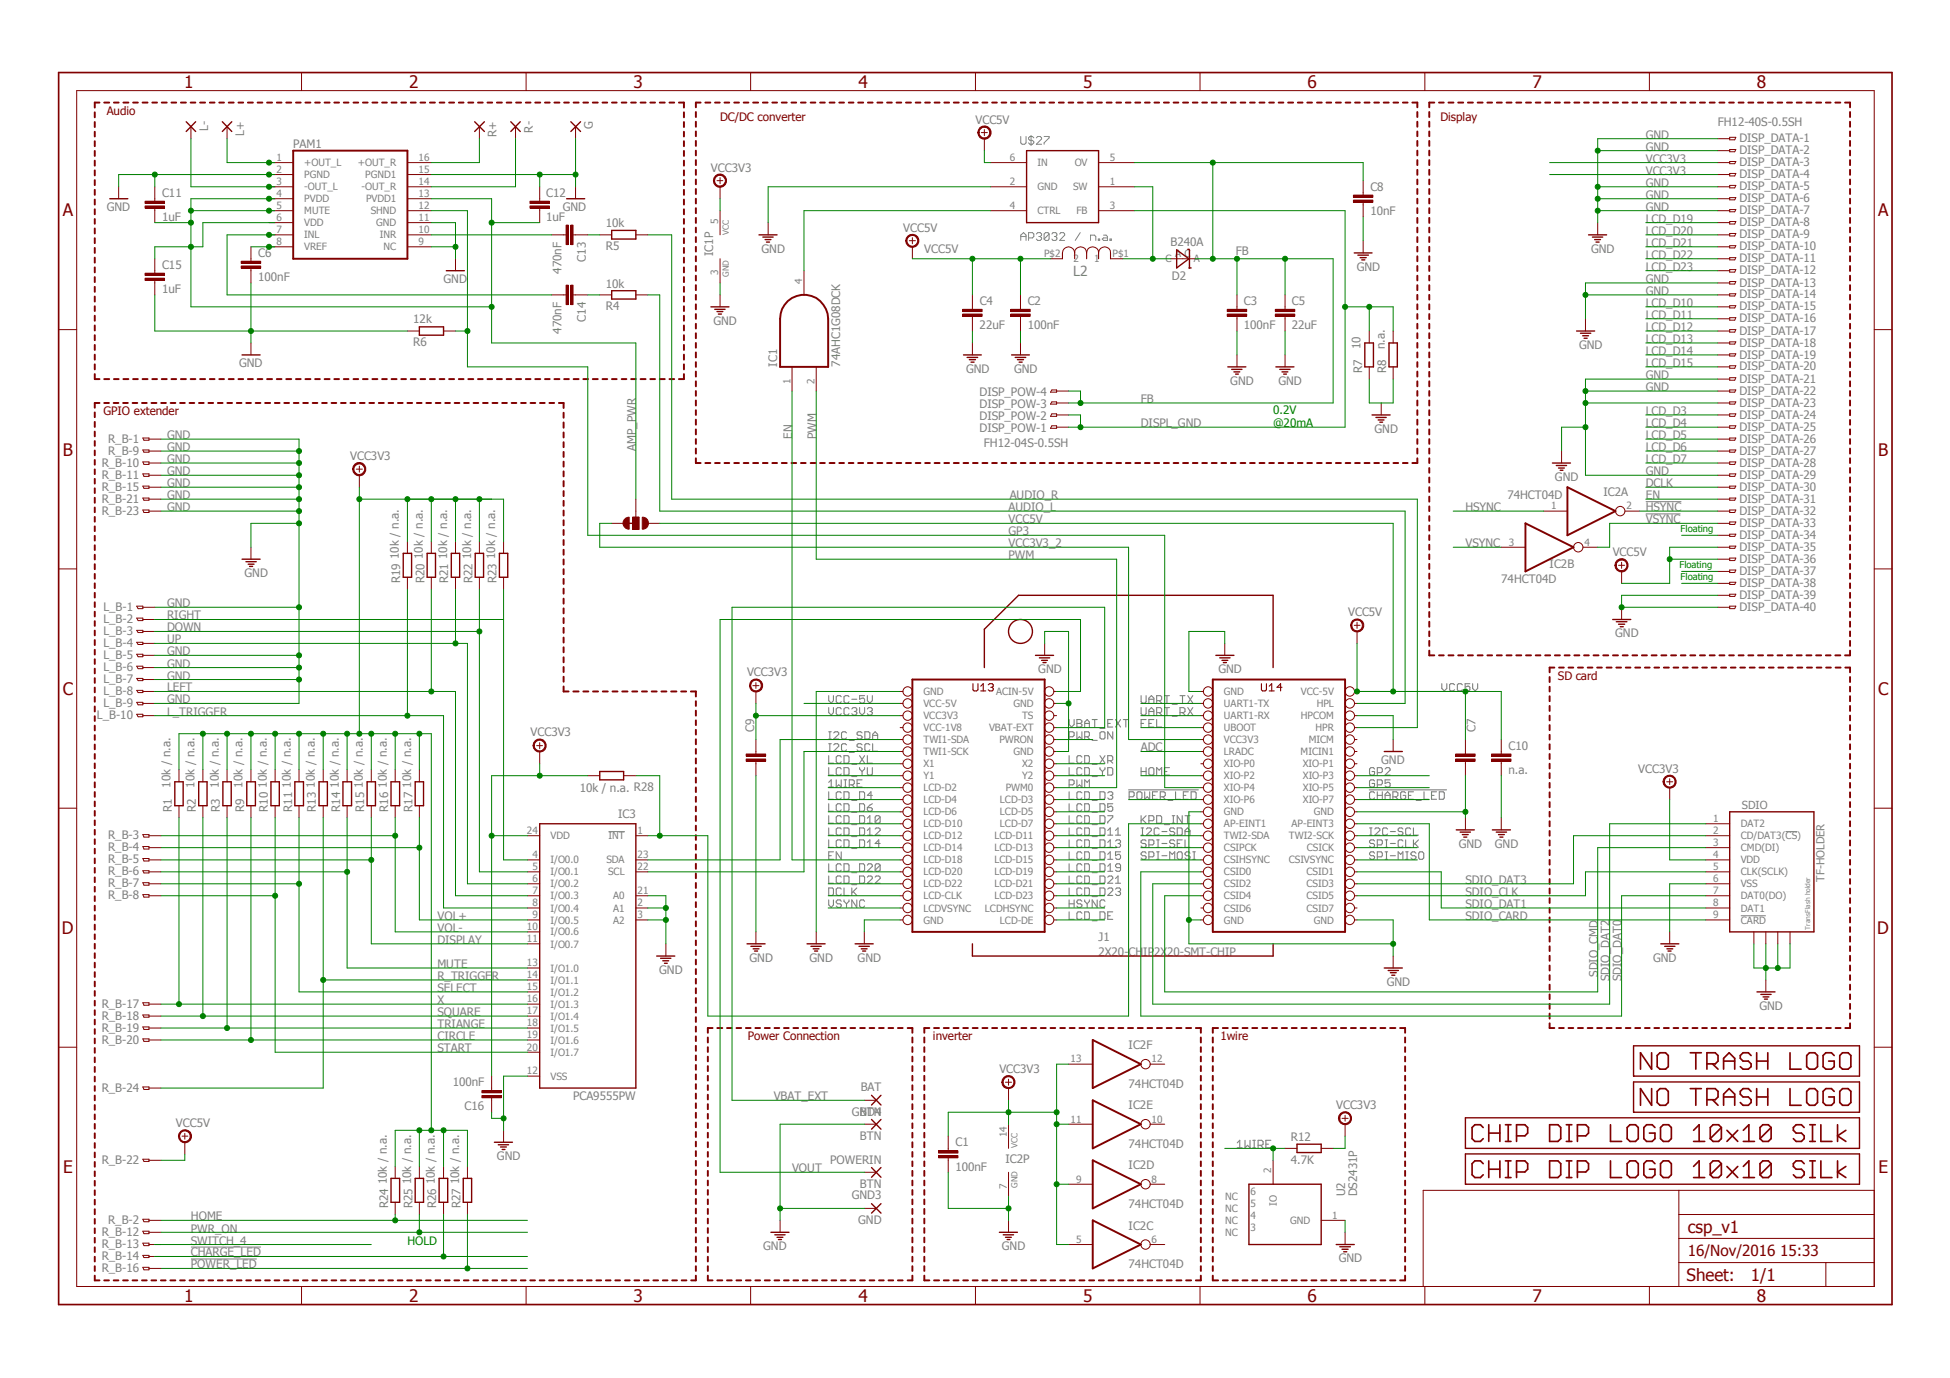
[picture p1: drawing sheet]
<svg xmlns="http://www.w3.org/2000/svg" width="297mm" height="210mm" viewBox="0 0 297 210" stroke-linecap="round" stroke-linejoin="round" font-family="sans-serif">
<defs><g id="words">
<g font-size="2.6" fill="#800000">
<text x="28.1" y="13.3">1</text>
<text x="62.3" y="13.3">2</text>
<text x="96.5" y="13.3">3</text>
<text x="130.8" y="13.3">4</text>
<text x="165" y="13.3">5</text>
<text x="199.2" y="13.3">6</text>
<text x="233.4" y="13.3">7</text>
<text x="267.6" y="13.3">8</text>
<text x="9.6" y="32.9">A</text>
<text x="286.1" y="32.9">A</text>
<text x="9.6" y="69.4">B</text>
<text x="286.1" y="69.4">B</text>
<text x="9.6" y="105.8">C</text>
<text x="286.1" y="105.8">C</text>
<text x="9.4" y="142.2">D</text>
<text x="286" y="142.2">D</text>
<text x="9.6" y="178.7">E</text>
<text x="286.1" y="178.7">E</text>
<text x="257.1" y="187.7">csp_v1</text>
<text x="256.9" y="195.2">Sheet:</text>
<text x="266.7" y="195.1">1/1</text>
<text x="28.1" y="198.3">1</text>
<text x="62.3" y="198.3">2</text>
<text x="96.5" y="198.3">3</text>
<text x="130.8" y="198.3">4</text>
<text x="165" y="198.3">5</text>
<text x="199.2" y="198.3">6</text>
<text x="233.4" y="198.3">7</text>
<text x="267.6" y="198.3">8</text>
</g>
<text font-size="2.3" fill="#800000" x="257.1" y="191.4">16/Nov/2016 15:33</text>
<text font-size="2.1" fill="#808080" x="163.5" y="42">L2</text>
<g font-size="1.8" fill="#800000">
<text x="16.3" y="17.4">Audio</text>
<text x="109.7" y="18.4">DC/DC converter</text>
<text x="219.4" y="18.4">Display</text>
<text x="15.7" y="63.2">GPIO extender</text>
<text x="237.3" y="103.5">SD card</text>
<text x="113.9" y="158.4">Power Connection</text>
<text x="142.1" y="158.4">inverter</text>
<text x="185.9" y="158.4">1wire</text>
</g>
<g font-size="1.8" fill="#808080">
<text x="31.7" y="20" transform="rotate(-90 31.7 20)">L-</text>
<text x="37.2" y="20.7" transform="rotate(-90 37.2 20.7)">L+</text>
<text x="44.7" y="22.5">PAM1</text>
<text x="75.6" y="20.9" transform="rotate(-90 75.6 20.9)">R+</text>
<text x="81.2" y="20.2" transform="rotate(-90 81.2 20.2)">R-</text>
<text x="90.3" y="19.6" transform="rotate(-90 90.3 19.6)">G</text>
<text x="148.6" y="18.8">VCC5V</text>
<text x="250.7" y="21.1">GND</text>
<text x="250.7" y="22.9">GND</text>
<text x="261.7" y="19.3">FH12-40S-0.5SH</text>
<text x="265" y="21.7">DISP_DATA-1</text>
<text x="265" y="23.5">DISP_DATA-2</text>
<text x="24.7" y="30">C11</text>
<text x="83.2" y="30">C12</text>
<text x="108.3" y="26.2">VCC3V3</text>
<text x="208.7" y="29.1">C8</text>
<text x="250.7" y="28.4">GND</text>
<text x="250.7" y="24.8">VCC3V3</text>
<text x="250.7" y="26.6">VCC3V3</text>
<text x="265" y="25.3">DISP_DATA-3</text>
<text x="265" y="27.1">DISP_DATA-4</text>
<text x="265" y="29">DISP_DATA-5</text>
<text x="16.3" y="32.1">GND</text>
<text x="24.7" y="33.7">1uF</text>
<text x="83.2" y="33.7">1uF</text>
<text x="85.7" y="32.1">GND</text>
<text x="92.3" y="34.6">10k</text>
<text x="137.6" y="35.3">VCC5V</text>
<text x="208.7" y="32.7">10nF</text>
<text x="250.7" y="30.3">GND</text>
<text x="250.7" y="32.1">GND</text>
<text x="250.7" y="35.8">LCD_D20</text>
<text x="250.7" y="33.9">LCD_D19</text>
<text x="265" y="30.8">DISP_DATA-6</text>
<text x="265" y="32.6">DISP_DATA-7</text>
<text x="265" y="34.5">DISP_DATA-8</text>
<text x="24.7" y="41">C15</text>
<text x="39.3" y="39.2">C6</text>
<text x="85.6" y="41.7" transform="rotate(-90 85.6 41.7)">470nF</text>
<text x="89.2" y="39.9" transform="rotate(-90 89.2 39.9)">C13</text>
<text x="92.3" y="38.1">R5</text>
<text x="108.6" y="39" transform="rotate(-90 108.6 39)">IC1P</text>
<text x="116" y="38.5">GND</text>
<text x="140.8" y="38.5">VCC5V</text>
<text x="178.3" y="37.5">B240A</text>
<text x="188.3" y="38.9">FB</text>
<text x="206.7" y="41.2">GND</text>
<text x="242.4" y="38.5">GND</text>
<text x="250.7" y="39.4">LCD_D22</text>
<text x="250.7" y="37.6">LCD_D21</text>
<text x="250.7" y="41.2">LCD_D23</text>
<text x="265" y="36.3">DISP_DATA-9</text>
<text x="265" y="38.1">DISP_DATA-10</text>
<text x="265" y="40">DISP_DATA-11</text>
<text x="265" y="41.8">DISP_DATA-12</text>
<text x="24.7" y="44.6">1uF</text>
<text x="39.3" y="42.8">100nF</text>
<text x="67.6" y="43.1">GND</text>
<text x="92.3" y="43.8">10k</text>
<text x="92.3" y="47.2">R4</text>
<text x="149.2" y="46.5">C4</text>
<text x="156.5" y="46.5">C2</text>
<text x="178.5" y="42.6">D2</text>
<text x="189.5" y="46.5">C3</text>
<text x="196.8" y="46.5">C5</text>
<text x="250.7" y="43.1">GND</text>
<text x="250.7" y="44.9">GND</text>
<text x="250.7" y="46.7">LCD_D10</text>
<text x="265" y="43.6">DISP_DATA-13</text>
<text x="265" y="45.5">DISP_DATA-14</text>
<text x="265" y="47.3">DISP_DATA-15</text>
<text x="62.9" y="49.3">12k</text>
<text x="62.9" y="52.7">R6</text>
<text x="85.6" y="50.8" transform="rotate(-90 85.6 50.8)">470nF</text>
<text x="89.2" y="49" transform="rotate(-90 89.2 49)">C14</text>
<text x="108.7" y="49.5">GND</text>
<text x="149.2" y="50.1">22uF</text>
<text x="156.5" y="50.1">100nF</text>
<text x="189.5" y="50.1">100nF</text>
<text x="196.8" y="50.1">22uF</text>
<text x="207.3" y="53.2" transform="rotate(-90 207.3 53.2)">10</text>
<text x="210.9" y="53.2" transform="rotate(-90 210.9 53.2)">n.a.</text>
<text x="240.5" y="53.1">GND</text>
<text x="250.7" y="48.6">LCD_D11</text>
<text x="250.7" y="52.2">LCD_D13</text>
<text x="250.7" y="50.4">LCD_D12</text>
<text x="265" y="49.1">DISP_DATA-16</text>
<text x="265" y="51">DISP_DATA-17</text>
<text x="265" y="52.8">DISP_DATA-18</text>
<text x="36.4" y="55.9">GND</text>
<text x="118.4" y="55.9" transform="rotate(-90 118.4 55.9)">IC1</text>
<text x="128" y="55.9" transform="rotate(-90 128 55.9)">74AHC1G08DCK</text>
<text x="147.2" y="56.8">GND</text>
<text x="154.5" y="56.8">GND</text>
<text x="187.4" y="58.6">GND</text>
<text x="194.7" y="58.6">GND</text>
<text x="207.5" y="56.8" transform="rotate(-90 207.5 56.8)">R7</text>
<text x="211.2" y="56.8" transform="rotate(-90 211.2 56.8)">R8</text>
<text x="250.7" y="57.7">GND</text>
<text x="250.7" y="59.6">GND</text>
<text x="250.7" y="54.1">LCD_D14</text>
<text x="250.7" y="55.9">LCD_D15</text>
<text x="265" y="54.6">DISP_DATA-19</text>
<text x="265" y="56.4">DISP_DATA-20</text>
<text x="265" y="58.3">DISP_DATA-21</text>
<text x="149.2" y="65.8">DISP_POW-1</text>
<text x="149.2" y="63.9">DISP_POW-2</text>
<text x="149.2" y="62.1">DISP_POW-3</text>
<text x="149.2" y="60.3">DISP_POW-4</text>
<text x="173.8" y="65.1">DISPL_GND</text>
<text x="173.8" y="61.4">FB</text>
<text x="209.4" y="66">GND</text>
<text x="250.7" y="63.2">LCD_D3</text>
<text x="250.7" y="65.1">LCD_D4</text>
<text x="265" y="60.1">DISP_DATA-22</text>
<text x="265" y="61.9">DISP_DATA-23</text>
<text x="265" y="63.8">DISP_DATA-24</text>
<text x="265" y="65.6">DISP_DATA-25</text>
<text x="15.5" y="71.1">R_B-10</text>
<text x="16.5" y="67.4">R_B-1</text>
<text x="16.5" y="69.3">R_B-9</text>
<text x="25.4" y="70.5">GND</text>
<text x="25.4" y="68.7">GND</text>
<text x="25.4" y="66.9">GND</text>
<text x="53.3" y="70.1">VCC3V3</text>
<text x="96.9" y="68.7" transform="rotate(-90 96.9 68.7)">AMP_PWR</text>
<text x="120.6" y="66.9" transform="rotate(-90 120.6 66.9)">EN</text>
<text x="124.3" y="66.9" transform="rotate(-90 124.3 66.9)">PWM</text>
<text x="149.9" y="68.2">FH12-04S-0.5SH</text>
<text x="250.7" y="66.9">LCD_D5</text>
<text x="250.7" y="68.7">LCD_D6</text>
<text x="250.7" y="70.5">LCD_D7</text>
<text x="265" y="67.4">DISP_DATA-26</text>
<text x="265" y="69.3">DISP_DATA-27</text>
<text x="265" y="71.1">DISP_DATA-28</text>
<text x="15.5" y="72.9">R_B-11</text>
<text x="15.5" y="74.8">R_B-15</text>
<text x="15.5" y="76.6">R_B-21</text>
<text x="25.4" y="77.9">GND</text>
<text x="25.4" y="76">GND</text>
<text x="25.4" y="74.2">GND</text>
<text x="25.4" y="72.4">GND</text>
<text x="153.6" y="77.9">AUDIO_L</text>
<text x="153.8" y="76">AUDIO_R</text>
<text x="223.2" y="77.9">HSYNC</text>
<text x="229.6" y="76">74HCT04D</text>
<text x="236.9" y="73.3">GND</text>
<text x="244.3" y="75.6">IC2A</text>
<text x="250.7" y="72.4">GND</text>
<text x="250.7" y="74.2">DCLK</text>
<text x="250.7" y="76">EN</text>
<text x="250.7" y="77.9">HSYNC</text>
<text x="265" y="72.9">DISP_DATA-29</text>
<text x="265" y="74.8">DISP_DATA-30</text>
<text x="265" y="76.6">DISP_DATA-31</text>
<text x="15.5" y="78.4">R_B-23</text>
<text x="153.6" y="81.5">GP3</text>
<text x="153.6" y="79.7">VCC5V</text>
<text x="153.6" y="83.4">VCC3V3_2</text>
<text x="223.2" y="83.4">VSYNC</text>
<text x="250.7" y="79.7">VSYNC</text>
<text x="265" y="78.4">DISP_DATA-32</text>
<text x="265" y="80.3">DISP_DATA-33</text>
<text x="265" y="82.1">DISP_DATA-34</text>
<text x="265" y="83.9">DISP_DATA-35</text>
<text x="37.3" y="87.9">GND</text>
<text x="60.7" y="85.2" transform="rotate(-90 60.7 85.2)">10k / n.a.</text>
<text x="61" y="88.9" transform="rotate(-90 61 88.9)">R19</text>
<text x="64.4" y="85.2" transform="rotate(-90 64.4 85.2)">10k / n.a.</text>
<text x="64.6" y="88.9" transform="rotate(-90 64.6 88.9)">R20</text>
<text x="68.1" y="85.2" transform="rotate(-90 68.1 85.2)">10k / n.a.</text>
<text x="68.3" y="88.9" transform="rotate(-90 68.3 88.9)">R21</text>
<text x="71.8" y="85.2" transform="rotate(-90 71.8 85.2)">10k / n.a.</text>
<text x="72" y="88.9" transform="rotate(-90 72 88.9)">R22</text>
<text x="75.4" y="85.2" transform="rotate(-90 75.4 85.2)">10k / n.a.</text>
<text x="75.6" y="88.9" transform="rotate(-90 75.6 88.9)">R23</text>
<text x="153.6" y="85.2">PWM</text>
<text x="228.7" y="88.9">74HCT04D</text>
<text x="236.1" y="86.6">IC2B</text>
<text x="245.7" y="84.8">VCC5V</text>
<text x="265" y="85.7">DISP_DATA-36</text>
<text x="265" y="87.6">DISP_DATA-37</text>
<text x="265" y="89.4">DISP_DATA-38</text>
<text x="15.7" y="93">L_B-1</text>
<text x="15.7" y="94.9">L_B-2</text>
<text x="25.4" y="92.5">GND</text>
<text x="25.4" y="94.4">RIGHT</text>
<text x="205.4" y="93.9">VCC5V</text>
<text x="265" y="91.2">DISP_DATA-39</text>
<text x="265" y="93">DISP_DATA-40</text>
<text x="15.7" y="96.7">L_B-3</text>
<text x="15.7" y="98.6">L_B-4</text>
<text x="15.7" y="100.4">L_B-5</text>
<text x="25.4" y="99.8">GND</text>
<text x="25.4" y="101.7">GND</text>
<text x="25.4" y="96.2">DOWN</text>
<text x="25.4" y="98">UP</text>
<text x="246" y="97.1">GND</text>
<text x="15.7" y="102.2">L_B-6</text>
<text x="15.7" y="104.1">L_B-7</text>
<text x="15.7" y="105.9">L_B-8</text>
<text x="15.7" y="107.7">L_B-9</text>
<text x="25.4" y="103.5">GND</text>
<text x="25.4" y="107.1">GND</text>
<text x="25.4" y="105.3">LEFT</text>
<text x="113.8" y="103">VCC3V3</text>
<text x="158.2" y="102.6">GND</text>
<text x="185.6" y="102.6">GND</text>
<text x="14.8" y="109.6">L_B-10</text>
<text x="25.4" y="109">L_TRIGGER</text>
<text x="80.8" y="112.2">VCC3V3</text>
<text x="114.9" y="111.5" transform="rotate(-90 114.9 111.5)">C9</text>
<text x="224.7" y="111.5" transform="rotate(-90 224.7 111.5)">C7</text>
<text x="26" y="120" transform="rotate(-90 26 120)">10k / n.a.</text>
<text x="29.6" y="120" transform="rotate(-90 29.6 120)">10k / n.a.</text>
<text x="33.3" y="120" transform="rotate(-90 33.3 120)">10k / n.a.</text>
<text x="37" y="120" transform="rotate(-90 37 120)">10k / n.a.</text>
<text x="40.6" y="120" transform="rotate(-90 40.6 120)">10k / n.a.</text>
<text x="44.3" y="120" transform="rotate(-90 44.3 120)">10k / n.a.</text>
<text x="48" y="120" transform="rotate(-90 48 120)">10k / n.a.</text>
<text x="51.6" y="120" transform="rotate(-90 51.6 120)">10k / n.a.</text>
<text x="55.3" y="120" transform="rotate(-90 55.3 120)">10k / n.a.</text>
<text x="58.9" y="120" transform="rotate(-90 58.9 120)">10k / n.a.</text>
<text x="62.6" y="120" transform="rotate(-90 62.6 120)">10k / n.a.</text>
<text x="173.8" y="114.5">ADC</text>
<text x="210.4" y="116.3">GND</text>
<text x="229.8" y="117.9">n.a.</text>
<text x="229.8" y="114.2">C10</text>
<text x="249.6" y="117.7">VCC3V3</text>
<text x="26.2" y="123.7" transform="rotate(-90 26.2 123.7)">R1</text>
<text x="29.8" y="123.7" transform="rotate(-90 29.8 123.7)">R2</text>
<text x="33.5" y="123.7" transform="rotate(-90 33.5 123.7)">R3</text>
<text x="37.2" y="123.7" transform="rotate(-90 37.2 123.7)">R9</text>
<text x="40.8" y="123.7" transform="rotate(-90 40.8 123.7)">R10</text>
<text x="44.5" y="123.7" transform="rotate(-90 44.5 123.7)">R11</text>
<text x="48.1" y="123.7" transform="rotate(-90 48.1 123.7)">R13</text>
<text x="51.8" y="123.7" transform="rotate(-90 51.8 123.7)">R14</text>
<text x="55.5" y="123.7" transform="rotate(-90 55.5 123.7)">R15</text>
<text x="59.1" y="123.7" transform="rotate(-90 59.1 123.7)">R16</text>
<text x="62.8" y="123.7" transform="rotate(-90 62.8 123.7)">R17</text>
<text x="88.3" y="120.7">10k / n.a. R28</text>
<text x="94.1" y="124.5">IC3</text>
<text x="16.5" y="127.8">R_B-3</text>
<text x="16.5" y="129.7">R_B-4</text>
<text x="16.5" y="131.5">R_B-5</text>
<text x="222.2" y="129.1">GND</text>
<text x="227.7" y="129.1">GND</text>
<text x="16.5" y="133.3">R_B-6</text>
<text x="16.5" y="135.2">R_B-7</text>
<text x="16.5" y="137">R_B-8</text>
<text x="223.2" y="134.6">SDIO_DAT3</text>
<text x="223.2" y="136.4">SDIO_CLK</text>
<text x="66.6" y="143.8">DISPLAY</text>
<text x="66.6" y="140.1">VOL+</text>
<text x="66.6" y="141.9">VOL-</text>
<text x="167.3" y="143.3">J1</text>
<text x="223.2" y="138.3">SDIO_DAT1</text>
<text x="223.2" y="140.1">SDIO_CARD</text>
<text x="66.6" y="149.3">R_TRIGGER</text>
<text x="66.6" y="147.4">MUTE</text>
<text x="100.4" y="148.3">GND</text>
<text x="114.2" y="146.5">GND</text>
<text x="123.3" y="146.5">GND</text>
<text x="130.6" y="146.5">GND</text>
<text x="167.3" y="145.6">2X20-CHIP2X20-SMT-CHIP</text>
<text x="243.4" y="148.8" transform="rotate(-90 243.4 148.8)">SDIO_CMD</text>
<text x="245.2" y="149.5" transform="rotate(-90 245.2 149.5)">SDIO_DAT2</text>
<text x="247" y="149.5" transform="rotate(-90 247 149.5)">SDIO_DAT0</text>
<text x="251.8" y="146.5">GND</text>
<text x="15.5" y="153.5">R_B-17</text>
<text x="15.5" y="155.3">R_B-18</text>
<text x="66.6" y="154.8">SQUARE</text>
<text x="66.6" y="153">X</text>
<text x="66.6" y="151.1">SELECT</text>
<text x="211.2" y="150.2">GND</text>
<text x="268" y="153.8">GND</text>
<text x="15.5" y="157.1">R_B-19</text>
<text x="15.5" y="159">R_B-20</text>
<text x="66.6" y="158.4">CIRCLE</text>
<text x="66.6" y="156.6">TRIANGE</text>
<text x="66.6" y="160.3">START</text>
<text x="171.9" y="159.8">IC2F</text>
<text x="15.5" y="166.3">R_B-24</text>
<text x="69" y="165.5">100nF</text>
<text x="87.3" y="167.6">PCA9555PW</text>
<text x="117.9" y="167.6">VBAT_EXT</text>
<text x="131.1" y="166.2">BAT</text>
<text x="152.2" y="163.4">VCC3V3</text>
<text x="171.9" y="165.7">74HCT04D</text>
<text x="26.8" y="171.7">VCC5V</text>
<text x="70.8" y="169.1">C16</text>
<text x="129.8" y="169.9">GND4</text>
<text x="131" y="170">BTN</text>
<text x="131" y="173.6">BTN</text>
<text x="171.9" y="169">IC2E</text>
<text x="196.6" y="173.8">R12</text>
<text x="203.5" y="169">VCC3V3</text>
<text x="15.5" y="177.3">R_B-22</text>
<text x="75.7" y="176.7">GND</text>
<text x="120.6" y="178.6">VOUT</text>
<text x="126.4" y="177.2">POWERIN</text>
<text x="145.5" y="178.3">100nF</text>
<text x="145.5" y="174.6">C1</text>
<text x="153.2" y="177.2">IC2P</text>
<text x="171.9" y="174.9">74HCT04D</text>
<text x="171.9" y="178.1">IC2D</text>
<text x="196.6" y="177.3">4.7K</text>
<text x="29.1" y="185.9">HOME</text>
<text x="58.9" y="180.4" transform="rotate(-90 58.9 180.4)">10k / n.a.</text>
<text x="59.1" y="184.1" transform="rotate(-90 59.1 184.1)">R24</text>
<text x="62.6" y="180.4" transform="rotate(-90 62.6 180.4)">10k / n.a.</text>
<text x="62.8" y="184.1" transform="rotate(-90 62.8 184.1)">R25</text>
<text x="66.3" y="180.4" transform="rotate(-90 66.3 180.4)">10k / n.a.</text>
<text x="66.5" y="184.1" transform="rotate(-90 66.5 184.1)">R26</text>
<text x="69.9" y="180.4" transform="rotate(-90 69.9 180.4)">10k / n.a.</text>
<text x="70.1" y="184.1" transform="rotate(-90 70.1 184.1)">R27</text>
<text x="129.8" y="182.7">GND3</text>
<text x="131" y="180.9">BTN</text>
<text x="171.9" y="184.1">74HCT04D</text>
<text x="204.9" y="182.2" transform="rotate(-90 204.9 182.2)">U2</text>
<text x="206.7" y="182.2" transform="rotate(-90 206.7 182.2)">DS2431P</text>
<text x="15.5" y="188.3">R_B-12</text>
<text x="15.5" y="190.1">R_B-13</text>
<text x="15.5" y="191.9">R_B-14</text>
<text x="16.5" y="186.4">R_B-2</text>
<text x="29.1" y="187.7">PWR_ON</text>
<text x="29.1" y="191.4">CHARGE_LED</text>
<text x="29.1" y="189.6">SWITCH_4</text>
<text x="116.2" y="190.5">GND</text>
<text x="130.7" y="186.4">GND</text>
<text x="152.6" y="190.5">GND</text>
<text x="171.9" y="187.3">IC2C</text>
<text x="15.5" y="193.8">R_B-16</text>
<text x="29.1" y="193.2">POWER_LED</text>
<text x="171.9" y="193.2">74HCT04D</text>
<text x="203.9" y="192.3">GND</text>
</g>
<g font-size="1.8" fill="#008000">
<text x="193.9" y="63.1">0.2V</text>
<text x="193.9" y="65">@20mA</text>
<text x="62.1" y="189.6">HOLD</text>
</g>
<g font-size="1.7" fill="#808080">
<text x="265.3" y="123.3">SDIO</text>
<text x="277.9" y="134.3" transform="rotate(-90 277.9 134.3)">TF-HOLDER</text>
</g>
<g font-size="1.5" fill="#808080">
<text x="42.1" y="24.5">1</text>
<text x="42.1" y="28.2">3</text>
<text x="42.1" y="26.3">2</text>
<text x="46.4" y="25.3">+OUT_L</text>
<text x="46.4" y="29">-OUT_L</text>
<text x="46.4" y="27.1">PGND</text>
<text x="54.5" y="25.3">+OUT_R</text>
<text x="55.1" y="29">-OUT_R</text>
<text x="55.6" y="27.1">PGND1</text>
<text x="63.8" y="24.5">16</text>
<text x="63.8" y="28.2">14</text>
<text x="63.8" y="26.3">15</text>
<text x="153.8" y="28.2">2</text>
<text x="153.8" y="24.5">6</text>
<text x="158" y="29">GND</text>
<text x="158" y="25.3">IN</text>
<text x="163.4" y="29">SW</text>
<text x="163.7" y="25.3">OV</text>
<text x="169" y="24.5">5</text>
<text x="169" y="28.2">1</text>
<text x="42.1" y="35.5">7</text>
<text x="42.1" y="31.8">5</text>
<text x="42.1" y="30">4</text>
<text x="42.1" y="33.7">6</text>
<text x="46.4" y="32.6">MUTE</text>
<text x="46.4" y="30.8">PVDD</text>
<text x="46.4" y="34.5">VDD</text>
<text x="55.8" y="30.8">PVDD1</text>
<text x="56.5" y="32.6">SHND</text>
<text x="57.3" y="34.5">GND</text>
<text x="63.8" y="33.7">11</text>
<text x="63.8" y="35.5">10</text>
<text x="63.8" y="30">13</text>
<text x="63.8" y="31.8">12</text>
<text x="109.4" y="34.1" transform="rotate(-90 109.4 34.1)">5</text>
<text x="153.8" y="31.8">4</text>
<text x="158" y="32.6">CTRL</text>
<text x="164" y="32.6">FB</text>
<text x="169" y="31.8">3</text>
<text x="42.1" y="37.3">8</text>
<text x="46.4" y="36.3">INL</text>
<text x="46.4" y="38.1">VREF</text>
<text x="57.9" y="36.3">INR</text>
<text x="58.4" y="38.1">NC</text>
<text x="63.8" y="37.3">9</text>
<text x="109.4" y="42" transform="rotate(-90 109.4 42)">3</text>
<text x="159" y="39.2">P$2</text>
<text x="163.5" y="40">2</text>
<text x="166.7" y="40">1</text>
<text x="169.5" y="39.2">P$1</text>
<text x="177.5" y="40">C</text>
<text x="179" y="39.2">A C</text>
<text x="181.9" y="40">A</text>
<text x="122.2" y="43.2" transform="rotate(-90 122.2 43.2)">4</text>
<text x="120.4" y="58.4" transform="rotate(-90 120.4 58.4)">1</text>
<text x="124.1" y="58.4" transform="rotate(-90 124.1 58.4)">2</text>
<text x="236.3" y="77.6">1</text>
<text x="247.8" y="77.6">2</text>
<text x="229.8" y="83.1">3</text>
<text x="241.4" y="83.1">4</text>
<text x="140.7" y="105.9">GND</text>
<text x="140.7" y="107.7">VCC-5V</text>
<text x="151.7" y="105.9">ACIN-5V</text>
<text x="154.4" y="107.7">GND</text>
<text x="186.4" y="105.9">GND</text>
<text x="186.4" y="107.7">UART1-TX</text>
<text x="198.2" y="105.9">VCC-5V</text>
<text x="200.6" y="107.7">HPL</text>
<text x="140.7" y="113.2">TWI1-SDA</text>
<text x="140.7" y="109.6">VCC3V3</text>
<text x="140.7" y="111.4">VCC-1V8</text>
<text x="150.7" y="111.4">VBAT-EXT</text>
<text x="152.2" y="113.2">PWRON</text>
<text x="155.7" y="109.6">TS</text>
<text x="186.4" y="109.6">UART1-RX</text>
<text x="186.4" y="111.4">UBOOT</text>
<text x="186.4" y="113.2">VCC3V3</text>
<text x="198.2" y="109.6">HPCOM</text>
<text x="199.3" y="113.2">MICM</text>
<text x="200.4" y="111.4">HPR</text>
<text x="140.7" y="115">TWI1-SCK</text>
<text x="140.7" y="116.9">X1</text>
<text x="140.7" y="118.7">Y1</text>
<text x="154.4" y="115">GND</text>
<text x="155.7" y="116.9">X2</text>
<text x="155.7" y="118.7">Y2</text>
<text x="186.4" y="116.9">XIO-P0</text>
<text x="186.4" y="115">LRADC</text>
<text x="186.4" y="118.7">XIO-P2</text>
<text x="198.1" y="115">MICIN1</text>
<text x="198.5" y="116.9">XIO-P1</text>
<text x="198.5" y="118.7">XIO-P3</text>
<text x="140.7" y="120.5">LCD-D2</text>
<text x="140.7" y="122.3">LCD-D4</text>
<text x="140.7" y="124.2">LCD-D6</text>
<text x="152.3" y="122.3">LCD-D3</text>
<text x="152.3" y="124.2">LCD-D5</text>
<text x="153.2" y="120.5">PWM0</text>
<text x="186.4" y="124.2">GND</text>
<text x="186.4" y="120.5">XIO-P4</text>
<text x="186.4" y="122.3">XIO-P6</text>
<text x="198.5" y="120.5">XIO-P5</text>
<text x="198.5" y="122.3">XIO-P7</text>
<text x="200.2" y="124.2">GND</text>
<text x="261" y="125.2">1</text>
<text x="80.3" y="127">24</text>
<text x="81.1" y="130.7">4</text>
<text x="83.9" y="127.8">VDD</text>
<text x="83.9" y="131.5">I/O0.0</text>
<text x="92.4" y="131.5">SDA</text>
<text x="92.7" y="127.8">INT</text>
<text x="97.1" y="130.7">23</text>
<text x="97.1" y="127">1</text>
<text x="140.7" y="127.8">LCD-D12</text>
<text x="140.7" y="129.7">LCD-D14</text>
<text x="140.7" y="131.5">LCD-D18</text>
<text x="140.7" y="126">LCD-D10</text>
<text x="151.5" y="127.8">LCD-D11</text>
<text x="151.5" y="129.7">LCD-D13</text>
<text x="151.5" y="131.5">LCD-D15</text>
<text x="152.3" y="126">LCD-D7</text>
<text x="186.4" y="126">AP-EINT1</text>
<text x="186.4" y="131.5">CSIHSYNC</text>
<text x="186.4" y="129.7">CSIPCK</text>
<text x="186.4" y="127.8">TWI2-SDA</text>
<text x="196.3" y="131.5">CSIVSYNC</text>
<text x="196.3" y="127.8">TWI2-SCK</text>
<text x="196.7" y="126">AP-EINT3</text>
<text x="199.1" y="129.7">CSICK</text>
<text x="261" y="127">2</text>
<text x="261" y="128.9">3</text>
<text x="261" y="130.7">4</text>
<text x="265.2" y="127.8">CD/DAT3(CS)</text>
<text x="265.2" y="129.7">CMD(DI)</text>
<text x="265.2" y="126">DAT2</text>
<text x="265.2" y="131.5">VDD</text>
<text x="81.1" y="132.5">5</text>
<text x="81.1" y="134.4">6</text>
<text x="81.1" y="136.2">7</text>
<text x="83.9" y="133.3">I/O0.1</text>
<text x="83.9" y="135.2">I/O0.2</text>
<text x="83.9" y="137">I/O0.3</text>
<text x="92.6" y="133.3">SCL</text>
<text x="93.4" y="137">A0</text>
<text x="97.1" y="132.5">22</text>
<text x="97.1" y="136.2">21</text>
<text x="140.7" y="137">LCD-CLK</text>
<text x="140.7" y="133.3">LCD-D20</text>
<text x="140.7" y="135.2">LCD-D22</text>
<text x="151.5" y="133.3">LCD-D19</text>
<text x="151.5" y="135.2">LCD-D21</text>
<text x="151.5" y="137">LCD-D23</text>
<text x="186.4" y="133.3">CSID0</text>
<text x="186.4" y="135.2">CSID2</text>
<text x="186.4" y="137">CSID4</text>
<text x="199" y="133.3">CSID1</text>
<text x="199" y="135.2">CSID3</text>
<text x="199" y="137">CSID5</text>
<text x="261" y="132.5">5</text>
<text x="261" y="136.2">7</text>
<text x="261" y="134.4">6</text>
<text x="265.2" y="133.3">CLK(SCLK)</text>
<text x="265.2" y="137">DAT0(DO)</text>
<text x="265.2" y="135.2">VSS</text>
<text x="80.3" y="141.7">10</text>
<text x="80.3" y="143.5">11</text>
<text x="81.1" y="138">8</text>
<text x="81.1" y="139.9">9</text>
<text x="83.9" y="138.9">I/O0.4</text>
<text x="83.9" y="140.7">I/O0.5</text>
<text x="83.9" y="142.5">I/O0.6</text>
<text x="93.4" y="138.9">A1</text>
<text x="93.4" y="140.7">A2</text>
<text x="97.1" y="138">2</text>
<text x="97.1" y="139.9">3</text>
<text x="140.7" y="140.7">GND</text>
<text x="140.7" y="138.9">LCDVSYNC</text>
<text x="150" y="138.9">LCDHSYNC</text>
<text x="152.3" y="140.7">LCD-DE</text>
<text x="186.4" y="138.9">CSID6</text>
<text x="186.4" y="140.7">GND</text>
<text x="199" y="138.9">CSID7</text>
<text x="200.2" y="140.7">GND</text>
<text x="261" y="139.9">9</text>
<text x="261" y="138">8</text>
<text x="265.2" y="140.7">CARD</text>
<text x="265.2" y="138.9">DAT1</text>
<text x="80.3" y="147.2">13</text>
<text x="80.3" y="149">14</text>
<text x="83.9" y="144.4">I/O0.7</text>
<text x="83.9" y="148">I/O1.0</text>
<text x="83.9" y="149.8">I/O1.1</text>
<text x="80.3" y="150.8">15</text>
<text x="80.3" y="152.7">16</text>
<text x="80.3" y="154.5">17</text>
<text x="83.9" y="151.7">I/O1.2</text>
<text x="83.9" y="153.5">I/O1.3</text>
<text x="83.9" y="155.3">I/O1.4</text>
<text x="80.3" y="156.3">18</text>
<text x="80.3" y="158.2">19</text>
<text x="80.3" y="160">20</text>
<text x="83.9" y="157.1">I/O1.5</text>
<text x="83.9" y="159">I/O1.6</text>
<text x="83.9" y="160.8">I/O1.7</text>
<text x="163.1" y="161.8">13</text>
<text x="175.4" y="161.8">12</text>
<text x="80.3" y="163.7">12</text>
<text x="83.9" y="164.5">VSS</text>
<text x="153.4" y="173.2" transform="rotate(-90 153.4 173.2)">14</text>
<text x="163.1" y="171">11</text>
<text x="175.4" y="171">10</text>
<text x="193.6" y="178.7" transform="rotate(-90 193.6 178.7)">2</text>
<text x="153.4" y="181.1" transform="rotate(-90 153.4 181.1)">7</text>
<text x="163.9" y="180.1">9</text>
<text x="175.4" y="180.1">8</text>
<text x="186.6" y="184.6">NC</text>
<text x="186.6" y="182.8">NC</text>
<text x="190.5" y="185.6">4</text>
<text x="190.5" y="183.8">5</text>
<text x="190.5" y="182">6</text>
<text x="194.5" y="183.7" transform="rotate(-90 194.5 183.7)">IO</text>
<text x="202.9" y="185.6">1</text>
<text x="163.9" y="189.3">5</text>
<text x="175.4" y="189.3">6</text>
<text x="186.6" y="188.3">NC</text>
<text x="186.6" y="186.4">NC</text>
<text x="190.5" y="187.5">3</text>
<text x="196.5" y="186.4">GND</text>
</g>
<g font-size="1.4" fill="#008000">
<text x="256" y="81">Floating</text>
<text x="255.8" y="86.5">Floating</text>
<text x="256" y="88.3">Floating</text>
</g>
<g font-size="1.3" fill="#808080">
<text x="111" y="35.8" transform="rotate(-90 111 35.8)">VCC</text>
<text x="111" y="42.2" transform="rotate(-90 111 42.2)">GND</text>
<text x="155" y="174.9" transform="rotate(-90 155 174.9)">VCC</text>
<text x="155" y="180.9" transform="rotate(-90 155 180.9)">GND</text>
</g>
<text font-size="1" fill="#808080" x="275.8" y="141.6" transform="rotate(-90 275.8 141.6)">TransFlash holder</text>
</g></defs>
<path d="M8.5 10.8l280 188.3M288.5 10.8l-280 188.3" fill="none" stroke="#fff" stroke-width=".15"/>
<g fill="none" stroke="#808080" stroke-width=".15">
<path d="M155.5 20.8v1l.2 .2h.4l.2-.2v-1M155.5 36.6v-.8l.4-.4 .4 .4v.8M155.5 36h.8M156.7 36.2h.6l.2-.2v-.4l-.2-.2h-.6v1.2M157.1 20.6v1.6M157.5 21l-.2-.2h-.4l-.2 .2v.2l.2 .2h.4l.2 .2v.2l-.2 .2h-.4l-.2-.2M157.9 21l.2-.2h.4l.2 .2v.2l-.8 .8h.8M157.9 35.6l.2-.2h.4l.2 .2v.2l-.2 .2M158.2 36h.3M158.5 36l.2 .2v.2l-.2 .2h-.4l-.2-.2M159 20.8h.8v.2l-.8 .8v.2M159.8 35.6v.8l-.2 .2h-.3l-.3-.2"/>
<path d="M159.8 35.6l-.2-.2h-.3l-.3 .2v.8M159.8 35.6l-.8 .8M160.2 35.6l.2-.2h.4l.2 .2-.2 .4M160.6 36h.2M160.8 36l.2 .2-.2 .4h-.4l-.2-.2M161.4 35.6l.2-.2h.4l.2 .2v.2l-.8 .8h.8M164.5 35.4l-.7 1.2M166.1 36.6v-.8h.6l.2 .2v.6M167.3 36.4h.2v.2h-.2zM168.1 35.8h.4l.2 .2v.6h-.6l-.2-.2 .2-.2h.6M169.1 36.4h.2v.2h-.2zM250.7 78.3h5.3"/>
<path d="M250.7 76.4h5.4M92.7 126.7h2.5M265.2 139.5h3.8M272 126.7h1.8M29.1 191.8h10M29.1 190h10.7"/>
</g>
<g fill="none" stroke="#808080" stroke-width=".17">
<path d="M126.2 116.9v1.2h.8M126.2 106v.7l.4 .4 .4-.4v-.7M126.2 107.8v.7l.4 .4 .4-.4v-.7M126.2 115.1v1.2h.8M126.2 112.6h.4M126.2 111.5h.4M126.2 114.4h.4M126.2 113.3h.4M126.2 119.2l.4-.4v1.1M126.2 119.9h.8M126.4 111.5v1.1M126.4 113.3v1.1"/>
<path d="M127 111.6l.2-.1h.4l.2 .1v.2l-.8 .8h.8M127 113.5l.2-.2h.4l.2 .2v.2l-.8 .7h.8M127.4 118.8v1.1l.4-.3 .3 .3v-1.1M128.1 117.1l-.1-.2h-.4l-.2 .2v.8l.2 .2h.4l.1-.2M128.1 108l-.1-.2h-.4l-.2 .2v.7l.2 .2h.4l.1-.2M128.1 106.1l-.1-.1h-.4l-.2 .1v.8l.2 .2h.4l.1-.2M128.1 115.3l-.1-.2h-.4l-.2 .2v.7l.2 .3h.4l.1-.3M128.6 116.9h.6l.1 .2v.8l-.1 .2h-.6zM128.6 115.1h.6l.1 .2v.7l-.1 .3h-.6zM128.6 119.9h.3M128.6 118.8h.3M128.8 118.8v1.1"/>
<path d="M128.9 111.6l-.2-.1h-.3l-.2 .1v.8l.2 .2h.3l.2-.2M128.9 113.5l-.2-.2h-.3l-.2 .2v.7l.2 .2h.3l.2-.2M129.3 108l-.1-.2h-.4l-.2 .2v.7l.2 .2h.4l.1-.2M129.3 106.1l-.1-.1h-.4l-.2 .1v.8l.2 .2h.4l.1-.2M129.4 112.8h.7M129.4 114.6h.7M129.4 119.6h.5l.2-.3v-.3l-.2-.2h-.5v1.1M129.8 108l.2-.2h.3l.2 .2-.2 .4M129.8 116.4h.7M129.8 118.3h.7M129.8 106.5h.7M129.8 119.6l.3 .3"/>
<path d="M130.1 108.4h.2M130.3 108.4l.2 .1-.2 .4h-.3l-.2-.2M130.6 119.3h.3M130.9 107.8v.7l.4 .4 .4-.4v-.7M130.9 116.9v.2l.4 .4M130.9 115.1l.8 1.2M131.3 111.6l-.2-.1h-.4l-.1 .1v.2l.1 .2h.4l.2 .2v.2l-.2 .2h-.4l-.1-.2M131.3 113.5l-.2-.2h-.4l-.1 .2v.2l.1 .1h.4l.2 .2v.2l-.2 .2h-.4l-.1-.2M131.3 118.8h-.7v1.1h.7M131.3 117.5v.6M131.7 106h-.8v.5l.4-.2h.2l.2 .2v.4l-.2 .2h-.4l-.2-.2M131.7 116.9v.2l-.4 .4"/>
<path d="M131.7 115.1l-.8 1.2M131.7 111.5h.6l.2 .1v.8l-.2 .2h-.6zM132.1 116.9v1l.2 .2h.4l.2-.2v-1M132.1 108l.2-.2h.4l.2 .2v.2l-.2 .2M132.1 106v.7l.4 .4 .4-.4v-.7M132.1 115.1v1.2h.8M132.5 108.4h.2M132.5 113.5l-.2-.2h-.4l-.2 .2v.7l.2 .2h.4l.2-.2M132.7 108.4l.2 .1v.2l-.2 .2h-.4l-.2-.2M132.9 112h.8M132.9 112.6v-.8l.4-.3 .4 .3v.8M132.9 113.3v1.1h.8"/>
<path d="M162.9 116.9v1.2h.7M162.9 109.6v.8l.3 .3 .4-.3v-.8M162.9 112.2h.5l.2-.2v-.4l-.2-.1h-.5v1.1M162.9 115.1v1.2h.7M162.9 119.6h.5l.2-.3v-.3l-.2-.2h-.5v1.1M164 109.6h.6l.2 .2v.2l-.2 .2 .2 .2v.2l-.2 .1h-.6zM164 111.5v1.1l.4-.4 .4 .4v-1.1M164 118.8v1.1l.4-.3 .4 .3v-1.1M164 110.2h.6M164.8 117.1l-.2-.2h-.4l-.2 .2v.8l.2 .2h.4l.2-.2M164.8 115.3l-.2-.2h-.4l-.2 .2v.7l.2 .3h.4l.2-.3M165.2 116.9h.6l.1 .2v.8l-.1 .2h-.6z"/>
<path d="M165.2 119.9v-1.1l.4 .4 .3-.4v1.1M165.2 110.7v-.7l.4-.4 .3 .4v.7M165.2 112.2h.6l.1-.2v-.4l-.1-.1h-.6v1.1M165.2 115.1h.6l.1 .2v.7l-.1 .3h-.6zM165.2 110.2h.7M165.6 112.2l.3 .4M166.4 112.8h.7M166.4 116.4h.7M166.4 118.3h.7M166.4 109.6h.7M166.8 109.6v1.1M167.6 111.6l.2-.1h.3l.2 .1v.8l-.2 .2h-.3l-.2-.2z"/>
<path d="M167.6 116.9v.2l.3 .4M167.6 115.1l.7 1.2M167.6 111h.7M167.9 117.5v.6M168.3 116.9v.2l-.4 .4M168.3 115.1l-.7 1.2M168.7 116.9h.6l.2 .2v.8l-.2 .2h-.6zM168.7 115.9h.6l.2-.2v-.4l-.2-.2h-.6v1.2M168.7 110.2h.4M169.1 115.9l.4 .4M169.5 109.6h-.8v1.1h.8M169.5 111.5v1.1l-.8-1.1v1.1"/>
<path d="M169.9 109.6l.8 1.1M170.7 109.6l-.8 1.1M171.1 109.6h.8M171.5 109.6v1.1M173.8 117.5h.8M173.8 106v.9l.2 .2h.4l.2-.2v-.9M173.8 107.8v.9l.2 .2h.4l.2-.2v-.9M173.8 116.9v1.2M173.8 110.2h.4M174.6 109.6h-.8v1.1M174.6 116.9v1.2M175 117.1l.2-.2h.4l.2 .2v.8l-.2 .2h-.4l-.2-.2z"/>
<path d="M175 107.1v-.8l.4-.3 .4 .3v.8M175 108.9v-.7l.4-.4 .4 .4v.7M175 108.4h.8M175 110.2h.4M175 106.5h.8M175.8 109.6h-.8v1.1h.8M176.2 108.5h.6l.2-.1v-.4l-.2-.2h-.6v1.1M176.2 106.7h.6l.2-.2v-.4l-.2-.1h-.6v1.1M176.2 109.6v1.1h.8M176.2 118.1v-1.2l.4 .4 .4-.4v1.2M176.6 106.7l.4 .4M176.6 108.5l.4 .4"/>
<path d="M177.4 117.5h.4M177.4 107.8h.7M177.4 106h.7M177.8 106v1.1M177.8 107.8v1.1M178.1 116.9h-.7v1.2h.7M178.6 107.3h.7M178.6 109.1h.7M179.7 108.5h.6l.2-.1v-.4l-.2-.2h-.6v1.1M179.7 106h.8M180.1 106v1.1M180.1 108.5l.4 .4"/>
<path d="M180.9 106l.8 1.1M180.9 107.8l.8 1.1M181.7 106l-.8 1.1M181.7 107.8l-.8 1.1M209.4 117.1l-.2-.2h-.4l-.2 .2v.8l.2 .2h.4l.2-.2v-.4h-.4M209.4 119l-.2-.2h-.4l-.2 .2v.7l.2 .2h.4l.2-.2v-.4h-.4M209.8 117.7h.6l.2-.2v-.4l-.2-.2h-.6v1.2M209.8 119.6h.6l.2-.3v-.3l-.2-.2h-.6v1.1M211 117.1l.2-.2h.4l.2 .4-.8 .8h.8M211.8 118.8h-.8v.5l.6-.1 .2 .1v.4l-.2 .2h-.4l-.2-.2M219.6 104.1v.8l.4 .3 .4-.3v-.8M221.6 104.3l-.2-.2h-.4l-.2 .2v.8l.2 .1h.4l.2-.1"/>
<path d="M222.8 104.3l-.3-.2h-.3l-.2 .2v.8l.2 .1h.3l.3-.1M223.9 104.1h-.7v.6l.3-.2h.2l.2 .2v.4l-.2 .1h-.3l-.2-.1M224.3 104.1v.8l.4 .3 .4-.3v-.8M126.2 127.9v1.2h.8M126.2 130.3h.4M126.2 126.1v1.1h.8M126.2 120.6v1.2h.8M126.2 122.4v1.2h.8M126.2 124.3v1.1h.8M126.2 131.6v1.1h.8M126.2 133.4v1.1h.8M126.2 135.3h.6l.2 .1v.8l-.2 .2h-.6z"/>
<path d="M126.2 137.1v.7l.4 .4 .4-.4v-.7M127 129.8h-.8v1.1h.8M128.1 128.1l-.1-.2h-.4l-.2 .2v.8l.2 .2h.4l.1-.2M128.1 126.3l-.1-.2h-.4l-.2 .2v.7l.2 .2h.4l.1-.2M128.1 120.8l-.1-.2h-.4l-.2 .2v.7l.2 .3h.4l.1-.3M128.1 122.6l-.1-.2h-.4l-.2 .2v.8l.2 .2h.4l.1-.2M128.1 124.5l-.1-.2h-.4l-.2 .2v.7l.2 .2h.4l.1-.2M128.1 129.8v1.1l-.7-1.1v1.1M128.1 131.8l-.1-.2h-.4l-.2 .2v.7l.2 .2h.4l.1-.2M128.1 133.6l-.1-.2h-.4l-.2 .2v.8l.2 .1h.4l.1-.1M128.1 135.4l-.1-.1h-.4l-.2 .1v.8l.2 .2h.4l.1-.2M128.1 137.3l-.1-.2h-.4l-.2 .2v.2l.2 .2h.4l.1 .1-.1 .4h-.4l-.2-.2"/>
<path d="M128.6 127.9h.6l.1 .2v.8l-.1 .2h-.6zM128.6 126.1h.6l.1 .2v.7l-.1 .2h-.6zM128.6 120.6h.6l.1 .2v.7l-.1 .3h-.6zM128.6 122.4h.6l.1 .2v.8l-.1 .2h-.6zM128.6 124.3h.6l.1 .2v.7l-.1 .2h-.6zM128.6 131.6h.6l.1 .2v.7l-.1 .2h-.6zM128.6 133.4h.6l.1 .2v.8l-.1 .1h-.6zM128.6 135.3v1.1h.7M128.6 137.1v.2l.3 .4M128.9 137.7v.5M129.3 137.1v.2l-.4 .4M129.8 123.7h.7"/>
<path d="M129.8 121.9h.7M129.8 125.6h.7M129.8 129.2h.7M129.8 132.9h.7M129.8 134.8h.7M129.8 127.4h.7M129.8 135.3v1.1M130 135.8l.5 .6M130.5 137.1v1.1l-.7-1.1v1.1M130.5 135.3l-.7 .7M130.9 127.9h.6l.2 .2v.8l-.2 .2h-.6zM130.9 126.1h.6l.2 .2v.7l-.2 .2h-.6z"/>
<path d="M130.9 120.6h.6l.2 .2v.7l-.2 .3h-.6zM130.9 122.4h.6l.2 .2v.8l-.2 .2h-.6zM130.9 124.3h.6l.2 .2v.7l-.2 .2h-.6zM130.9 131.6h.6l.2 .2v.7l-.2 .2h-.6zM130.9 133.4h.6l.2 .2v.8l-.2 .1h-.6zM131.7 137.3l-.2-.2h-.4l-.2 .2v.7l.2 .2h.4l.2-.2M132.1 129.1h.8M132.1 127.2h.8M132.1 123h.6l.2 .2v.2l-.2 .2h-.4l-.2-.2zM132.1 131.8l.2-.2h.4l.2 .2v.2l-.8 .7h.8M132.1 133.6l.2-.2h.4l.2 .2v.2l-.8 .7h.8M132.1 125.4h.8"/>
<path d="M132.1 124.6l.4-.3v1.1M132.1 126.5l.4-.4v1.1M132.1 128.3l.4-.4v1.2M132.9 121.2h-.8l.6-.6v1.2M132.9 122.4l-.8 .6M133.3 126.3l.2-.2h.4l.2 .2v.2l-.8 .7h.8M133.3 133.6l.2-.2h.4l.2 .2v.2l-.8 .7h.8M134.1 128.5h-.8l.6-.6v1.2M134.1 124.5v.7l-.2 .2h-.4l-.2-.2M134.1 124.5l-.2-.2h-.4l-.2 .2v.7M134.1 131.8l-.2-.2h-.4l-.2 .2v.7M134.1 131.8v.7l-.2 .2h-.4l-.2-.2"/>
<path d="M134.1 124.5l-.8 .7M134.1 131.8l-.8 .7M162.9 127.9v1.2h.7M162.9 129.8v1.1h.7M162.9 126.1v1.1h.7M162.9 120.6v1.2h.7M162.9 122.4v1.2h.7M162.9 124.3v1.1h.7M162.9 131.6v1.1h.7M162.9 133.4v1.1h.7M162.9 135.3v1.1h.7M162.9 137.1v1.1"/>
<path d="M162.9 138.9v1.1h.7M162.9 137.7h.7M163.6 137.1v1.1M164.8 128.1l-.2-.2h-.4l-.2 .2v.8l.2 .2h.4l.2-.2M164.8 130l-.2-.2h-.4l-.2 .2v.7l.2 .2h.4l.2-.2M164.8 126.3l-.2-.2h-.4l-.2 .2v.7l.2 .2h.4l.2-.2M164.8 122.6l-.2-.2h-.4l-.2 .2v.8l.2 .2h.4l.2-.2M164.8 120.8l-.2-.2h-.4l-.2 .2v.7l.2 .3h.4l.2-.3M164.8 124.5l-.2-.2h-.4l-.2 .2v.7l.2 .2h.4l.2-.2M164.8 131.8l-.2-.2h-.4l-.2 .2v.7l.2 .2h.4l.2-.2M164.8 133.6l-.2-.2h-.4l-.2 .2v.8l.2 .1h.4l.2-.1M164.8 135.4l-.2-.1h-.4l-.2 .1v.8l.2 .2h.4l.2-.2"/>
<path d="M164.8 137.3l-.2-.2h-.4l-.2 .4 .2 .2h.4l.2 .1v.2l-.2 .2h-.4l-.2-.2M164.8 139.1l-.2-.2h-.4l-.2 .2v.8l.2 .1h.4l.2-.1M165.2 127.9h.6l.1 .2v.8l-.1 .2h-.6zM165.2 129.8h.6l.1 .2v.7l-.1 .2h-.6zM165.2 126.1h.6l.1 .2v.7l-.1 .2h-.6zM165.2 122.4h.6l.1 .2v.8l-.1 .2h-.6zM165.2 120.6h.6l.1 .2v.7l-.1 .3h-.6zM165.2 124.3h.6l.1 .2v.7l-.1 .2h-.6zM165.2 131.6h.6l.1 .2v.7l-.1 .2h-.6zM165.2 133.4h.6l.1 .2v.8l-.1 .1h-.6zM165.2 135.3h.6l.1 .1v.8l-.1 .2h-.6zM165.2 137.1v.2l.4 .4"/>
<path d="M165.2 138.9h.6l.1 .2v.8l-.1 .1h-.6zM165.6 137.7v.5M165.9 137.1v.2l-.3 .4M166.4 123.7h.7M166.4 121.9h.7M166.4 125.6h.7M166.4 129.2h.7M166.4 132.9h.7M166.4 134.8h.7M166.4 127.4h.7M166.4 131.1h.7M166.4 136.6h.7"/>
<path d="M167.1 137.1v1.1l-.7-1.1v1.1M167.6 127.9h.5l.2 .2v.8l-.2 .2h-.5zM167.6 129.8h.5l.2 .2v.7l-.2 .2h-.5zM167.6 126.1h.5l.2 .2v.7l-.2 .2h-.5zM167.6 131.6h.5l.2 .2v.7l-.2 .2h-.5zM167.6 122.4h.5l.2 .2v.8l-.2 .2h-.5zM167.6 120.6h.5l.2 .2v.7l-.2 .3h-.5zM167.6 124.3h.5l.2 .2v.7l-.2 .2h-.5zM167.6 133.4h.5l.2 .2v.8l-.2 .1h-.5zM167.6 135.3h.5l.2 .1v.8l-.2 .2h-.5zM167.6 138.9h.5l.2 .2v.8l-.2 .1h-.5zM168.3 137.3l-.2-.2h-.3l-.2 .2v.7l.2 .2h.3l.2-.2"/>
<path d="M168.7 129.1h.8M168.7 130.9h.8M168.7 127.2h.8M168.7 124.3h.8v.2l-.8 .7v.2M168.7 120.8l.3-.2h.3l.2 .2v.2l-.2 .2M168.7 133.6l.3-.2h.3l.2 .2v.2l-.8 .7h.8M168.7 135.4l.3-.1h.3l.2 .1v.2l-.8 .8h.8M168.7 132.7h.8M168.7 126.5l.4-.4v1.1M168.7 128.3l.4-.4v1.2M168.7 130.1l.4-.3v1.1M168.7 132l.4-.4v1.1"/>
<path d="M168.7 139.5h.4M169.1 121.2h.2M169.3 121.2l.2 .2-.2 .4h-.3l-.3-.3M169.5 122.4h-.8v.6l.4-.2h.2l.2 .2v.4l-.2 .2h-.3l-.3-.2M169.5 138.9h-.8v1.1h.8M169.9 128.1l.2-.2h.4l.2 .2v.2l-.2 .2M169.9 127.2h.8M169.9 134.5h.8M169.9 126.5l.4-.4v1.1M169.9 133.8l.4-.4v1.1M169.9 135.4l.2-.1h.4l.2 .1v.2l-.2 .2M170.3 128.5h.2"/>
<path d="M170.3 135.8h.2M170.5 128.5l.2 .2-.2 .4h-.4l-.2-.2M170.5 135.8l.2 .2-.2 .4h-.4l-.2-.2M170.7 129.8h-.8v.5l.4-.2h.2l.2 .2v.4l-.2 .2h-.4l-.2-.2M170.7 132.2h-.6l-.2-.2v-.2l.2-.2h.4l.2 .2v.7l-.2 .2h-.4l-.2-.2M171.9 120.3h10.6M172 121.4h.6l.2-.2v-.4l-.2-.2h-.6v1.2M173.4 120.6h.3l.2 .2v.7l-.2 .3h-.3l-.2-.3v-.7zM173.8 124.3v1.1M173.8 127.2h.4M173.8 126.1h.4M174 126.1v1.1"/>
<path d="M174 124.8l.6 .6M174.4 120.6v1.2l.4-.4 .3 .4v-1.2M174.6 128.1l-.2-.2h-.4l-.2 .2v.2l.2 .2h.4l.2 .2-.2 .4h-.4l-.2-.2M174.6 130l-.2-.2h-.4l-.2 .2v.1l.2 .2h.4l.2 .2-.2 .4h-.4l-.2-.2M174.6 124.3l-.8 .7M174.6 126.3l.2-.2h.4l.2 .2v.2l-.8 .7h.8M175 128.7h.6l.2-.2v-.4l-.2-.2h-.6v1.2M175 130.5h.6l.2-.2v-.3l-.2-.2h-.6v1.1M175 125h.6l.2-.2v-.3l-.2-.2h-.6v1.1M175.6 121.2h.3M176.2 127.9h.4M176.2 129.1h.4"/>
<path d="M176.2 129.8h.4M176.2 130.9h.4M176.2 124.3h.6l.2 .2v.7l-.2 .2h-.6zM176.3 120.6h-.7v1.2h.7M176.4 127.9v1.2M176.4 129.8v1.1M176.6 126.3l-.2-.2h-.4l-.2 .2v.7l.2 .2h.4l.2-.2M176.7 121.4h.6l.2-.2v-.4l-.2-.2h-.6v1.2M177 128.5h.8M177 130.3h.8M177 126.7h.8M177.1 121.4l.4 .4"/>
<path d="M177.4 125.6h.7M177.9 121.9h.7M178.2 130.9v-1.1l.4 .3 .3-.3v1.1M178.6 125.4h.3M178.6 124.3h.3M178.7 124.3v1.1M178.9 128.1l-.2-.2h-.3l-.2 .2v.2l.2 .2h.3l.2 .2v.2l-.2 .2h-.3l-.2-.2M178.9 126.3l-.2-.2h-.3l-.2 .2v.2l.2 .2h.3l.2 .2v.1l-.2 .2h-.3l-.2-.2M179.1 120.6v1.2h.7M179.3 128.5h.4M179.3 126.1h.6l.2 .2v.7l-.2 .2h-.6zM179.5 129.8h.4l.2 .2v.7l-.2 .2h-.4l-.2-.2v-.7z"/>
<path d="M180.1 127.9h-.8v1.2h.8M180.1 124.3v1.1l-.8-1.1v1.1M180.3 121.2h.3M180.5 127.9v1.2h.8M180.5 127.2v-.7l.4-.4 .4 .4v.7M180.5 126.7h.8M180.5 124.3h.8M180.9 124.3v1.1M181 120.6h-.7v1.2h.7M181.3 130l-.2-.2h-.4l-.2 .2v.1l.2 .2h.4l.2 .2-.2 .4h-.4l-.2-.2M181.4 120.6h.6l.2 .2v.7l-.2 .3h-.6zM181.7 129.8h.4"/>
<path d="M181.7 130.9h.4M181.9 129.8v1.1M208.6 120.3h11.7M208.6 127.2h.4M208.6 126.1h.4M208.8 126.1v1.1M209.4 120.8l-.2-.2h-.4l-.2 .2v.7l.2 .3h.4l.2-.3M209.4 128.1l-.2-.2h-.4l-.2 .2v.2l.2 .2h.4l.2 .2-.2 .4h-.4l-.2-.2M209.4 130l-.2-.2h-.4l-.2 .2v.1l.2 .2h.4l.2 .2-.2 .4h-.4l-.2-.2M209.4 126.3l.2-.2h.4l.2 .2v.2l-.8 .7h.8M209.8 120.6v1.2M209.8 128.7h.6l.2-.2v-.4l-.2-.2h-.6v1.2"/>
<path d="M209.8 130.5h.6l.2-.2v-.3l-.2-.2h-.6v1.1M209.8 121.2h.8M210.6 120.6v1.2M211 121.8v-.8l.4-.4 .4 .4v.8M211 127.9h.4M211 129.1h.4M211 129.8h.4M211 130.9h.4M211 121.2h.8M211.2 127.9v1.2M211.2 129.8v1.1M211.4 126.3l-.2-.2h-.4l-.2 .2v.7l.2 .2h.4l.2-.2"/>
<path d="M211.8 128.5h.8M211.8 130.3h.8M211.8 126.7h.8M212.2 121.4h.5l.2-.2v-.4l-.2-.2h-.5v1.2M212.6 121.4l.3 .4M213 130.9v-1.1l.4 .3 .3-.3v1.1M213.7 128.1l-.2-.2h-.4l-.1 .2v.8l.1 .2h.4l.2-.2M213.7 126.3l-.2-.2h-.4l-.1 .2v.2l.1 .2h.4l.2 .2-.2 .3h-.4l-.1-.2M214.1 127.9v1.2h.8M214.1 120.8l-.2-.2h-.4l-.1 .2v.7l.1 .3h.4l.2-.3v-.3h-.4M214.1 129.8h.4M214.1 130.9h.4"/>
<path d="M214.3 129.8v1.1M214.5 121.2h.4M214.9 126.3l-.2-.2h-.4l-.2 .2v.7l.2 .2h.4l.2-.2M215.3 126.1v1.1h.8M215.3 127.9v1.2M215.3 120.6h-.8v1.2h.8M215.5 128.5l.6 .6M215.7 130l-.2-.2h-.4l-.2 .2v.1l.2 .2h.4l.2 .2v.2l-.2 .2h-.4l-.2-.2M215.7 121.9h.8M216.1 127.9l-.8 .8M216.3 129.8h.4l.2 .2v.7l-.2 .2h-.4l-.2-.2v-.7zM216.9 120.6v1.2h.7"/>
<path d="M218.1 121.2h.3M218.8 120.6h-.7v1.2h.7M219.2 120.6h.6l.2 .2v.7l-.2 .3h-.6zM166.4 140.3h.7M188.5 174.1l.3-.4v1.1M188.5 174.8h.7M189.7 173.7v1.1l.3-.3 .4 .3v-1.1M190.8 174.8h.4M190.8 173.7h.4M191.1 173.7v1.1M191.6 174.5h.6l.2-.2v-.4l-.2-.2h-.6v1.1M192 174.5l.4 .3"/>
<path d="M192.8 174.3h.4M193.6 173.7h-.8v1.1h.8"/>
</g>
<g fill="none" stroke="#800000" stroke-width=".3">
<path d="M14.4 17.1v.8M14.4 18.6v.7M15.2 15.6h-.8v.8M15.9 15.6h.7M17.4 15.6h.7M18.8 15.6h.8M20.3 15.6h.7M21.7 15.6h.8M23.2 15.6h.7M24.6 15.6h.8M26.1 15.6h.7M27.6 15.6h.7"/>
<path d="M29 15.6h.8M30.5 15.6h.7M32 15.6h.7M33.4 15.6h.7M34.8 15.6h.8M36.3 15.6h.7M37.8 15.6h.7M39.2 15.6h.8M40.7 15.6h.7M42.2 15.6h.7M43.6 15.6h.8M45.1 15.6h.7"/>
<path d="M46.5 15.6h.8M48 15.6h.7M49.4 15.6h.8M50.9 15.6h.7M52.4 15.6h.7M53.8 15.6h.8M55.3 15.6h.7M56.7 15.6h.8M58.2 15.6h.7M59.6 15.6h.8M61.1 15.6h.7M62.6 15.6h.7"/>
<path d="M64.1 15.6h.7M65.5 15.6h.8M67 15.6h.7M68.4 15.6h.8M69.9 15.6h.7M71.3 15.6h.8M72.8 15.6h.7M74.3 15.6h.7M75.7 15.6h.8M77.2 15.6h.7M78.6 15.6h.8M80.1 15.6h.7"/>
<path d="M81.5 15.6h.8M83 15.6h.7M84.5 15.6h.7M85.9 15.6h.8M87.4 15.6h.7M88.9 15.6h.7M90.3 15.6h.8M91.8 15.6h.7M93.2 15.6h.7M94.7 15.6h.7M96.1 15.6h.8M97.6 15.6h.7"/>
<path d="M99.1 15.6h.7M100.5 15.6h.8M102 15.6h.7M103.4 15.6h.8v.8M104.2 17.1v.8M104.2 18.6v.7M106 17.1v.7M106 18.5v.8M106.7 15.6h-.7v.7M107.4 15.6h.8M108.9 15.6h.7M110.4 15.6h.7"/>
<path d="M111.8 15.6h.8M113.3 15.6h.7M114.7 15.6h.8M116.2 15.6h.7M117.6 15.6h.8M119.1 15.6h.7M120.6 15.6h.7M122 15.6h.7M123.5 15.6h.7M124.9 15.6h.7M126.4 15.6h.7M127.8 15.6h.8"/>
<path d="M129.3 15.6h.7M130.7 15.6h.8M132.2 15.6h.7M133.6 15.6h.8M135.1 15.6h.7M136.6 15.6h.7M138 15.6h.8M139.5 15.6h.7M140.9 15.6h.7M142.4 15.6h.7M143.8 15.6h.8M145.3 15.6h.7"/>
<path d="M146.8 15.6h.7M148.2 15.6h.7M149.6 15.6h.8M151.1 15.6h.7M152.6 15.6h.7M154 15.6h.8M155.5 15.6h.7M156.9 15.6h.8M158.4 15.6h.7M159.9 15.6h.7M161.3 15.6h.8M162.8 15.6h.7"/>
<path d="M164.2 15.6h.7M165.7 15.6h.7M167.1 15.6h.8M168.6 15.6h.7M170.1 15.6h.7M171.5 15.6h.7M172.9 15.6h.8M174.4 15.6h.7M175.9 15.6h.7M177.3 15.6h.8M178.8 15.6h.7M180.2 15.6h.8"/>
<path d="M181.7 15.6h.7M183.1 15.6h.8M184.6 15.6h.7M186.1 15.6h.7M187.5 15.6h.7M189 15.6h.7M190.4 15.6h.7M191.9 15.6h.7M193.3 15.6h.8M194.8 15.6h.7M196.2 15.6h.8M197.7 15.6h.7"/>
<path d="M199.1 15.6h.8M200.6 15.6h.7M202.1 15.6h.7M203.5 15.6h.8M205 15.6h.7M206.4 15.6h.7M207.9 15.6h.7M209.3 15.6h.8M210.8 15.6h.7M212.3 15.6h.7M213.7 15.6h.7M215.1 15.6h.8v.7"/>
<path d="M215.9 17.1v.7M215.9 18.5v.8M217.7 17.1v.7M217.7 18.5v.8M218.5 15.6h-.8v.7M219.2 15.6h.7M220.6 15.6h.8M222.1 15.6h.8M223.6 15.6h.8M225.1 15.6h.7M226.6 15.6h.7M228 15.6h.8"/>
<path d="M229.5 15.6h.8M231 15.6h.7M232.5 15.6h.7M233.9 15.6h.8M235.4 15.6h.7M236.9 15.6h.7M238.3 15.6h.8M239.8 15.6h.8M241.3 15.6h.7M242.7 15.6h.8M244.2 15.6h.8M245.7 15.6h.8"/>
<path d="M247.2 15.6h.7M248.7 15.6h.7M250.1 15.6h.8M251.6 15.6h.7M253.1 15.6h.7M254.6 15.6h.7M256 15.6h.8M257.5 15.6h.7M259 15.6h.7M260.4 15.6h.8M261.9 15.6h.8M263.4 15.6h.7"/>
<path d="M264.8 15.6h.8M266.3 15.6h.8M267.8 15.6h.8M269.3 15.6h.7M270.8 15.6h.7M272.2 15.6h.8M273.7 15.6h.7M275.2 15.6h.7M276.6 15.6h.8M278.1 15.6h.7M279.6 15.6h.7M281.1 15.6h.7v.7"/>
<path d="M281.8 17.1v.7M281.8 18.5v.8M14.4 20.1v.7M14.4 21.5v.8M14.4 23v.8M14.4 24.5v.7M14.4 26v.7M14.4 27.4v.8M14.4 28.9v.8M14.4 30.4v.8M14.4 31.9v.7M14.4 33.4v.7"/>
<path d="M14.4 34.8v.8M14.4 36.3v.7M14.4 37.8v.7M14.4 39.2v.8M104.2 20.1v.7M104.2 21.5v.8M104.2 23v.8M104.2 24.5v.7M104.2 26v.7M104.2 27.4v.8M104.2 28.9v.8M104.2 30.4v.8"/>
<path d="M104.2 31.9v.7M104.2 33.4v.7M104.2 34.8v.8M104.2 36.3v.7M104.2 37.8v.7M104.2 39.2v.8M106 20v.7M106 21.5v.7M106 22.9v.8M106 24.4v.7M106 25.9v.7M106 27.4v.7"/>
<path d="M106 28.8v.8M106 30.3v.7M106 31.7v.8M106 33.2v.8M106 34.7v.7M106 36.1v.8M106 37.6v.7M106 39v.8M215.9 20v.7M215.9 21.5v.7M215.9 22.9v.8M215.9 24.4v.7"/>
<path d="M215.9 25.9v.7M215.9 27.4v.7M215.9 28.8v.8M215.9 30.3v.7M215.9 31.7v.8M215.9 33.2v.8M215.9 34.7v.7M215.9 36.1v.8M215.9 37.6v.7M215.9 39v.8M217.7 20v.7M217.7 21.5v.7"/>
<path d="M217.7 22.9v.8M217.7 24.4v.7M217.7 25.9v.7M217.7 27.4v.7M217.7 28.8v.8M217.7 30.3v.7M217.7 31.7v.8M217.7 33.2v.8M217.7 34.7v.7M217.7 36.1v.8M217.7 37.6v.7M217.7 39v.8"/>
<path d="M281.8 20v.7M281.8 21.5v.7M281.8 22.9v.8M281.8 24.4v.7M281.8 25.9v.7M281.8 27.4v.7M281.8 28.8v.8M281.8 30.3v.7M281.8 31.7v.8M281.8 33.2v.8M281.8 34.7v.7M281.8 36.1v.8"/>
<path d="M281.8 37.6v.7M281.8 39v.8M14.4 57v.7h.8M14.4 40.7v.8M14.4 42.2v.8M14.4 43.7v.8M14.4 45.2v.7M14.4 46.7v.7M14.4 48.1v.8M14.4 49.6v.7M14.4 51.1v.7M14.4 52.5v.8"/>
<path d="M14.4 54v.8M14.4 55.5v.8M15.9 57.7h.7M17.4 57.7h.7M18.8 57.7h.8M20.3 57.7h.7M21.7 57.7h.8M23.2 57.7h.7M24.6 57.7h.8M26.1 57.7h.7M27.6 57.7h.7M29 57.7h.8"/>
<path d="M30.5 57.7h.7M32 57.7h.7M33.4 57.7h.7M34.8 57.7h.8M36.3 57.7h.7M37.8 57.7h.7M39.2 57.7h.8M40.7 57.7h.7M42.2 57.7h.7M43.6 57.7h.8M45.1 57.7h.7M46.5 57.7h.8"/>
<path d="M48 57.7h.7M49.4 57.7h.8M50.9 57.7h.7M52.4 57.7h.7M53.8 57.7h.8M55.3 57.7h.7M56.7 57.7h.8M58.2 57.7h.7M59.6 57.7h.8M61.1 57.7h.7M62.6 57.7h.7M64.1 57.7h.7"/>
<path d="M65.5 57.7h.8M67 57.7h.7M68.4 57.7h.8M69.9 57.7h.7M71.3 57.7h.8M72.8 57.7h.7M74.3 57.7h.7M75.7 57.7h.8M77.2 57.7h.7M78.6 57.7h.8M80.1 57.7h.7M81.5 57.7h.8"/>
<path d="M83 57.7h.7M84.5 57.7h.7M85.9 57.7h.8M87.4 57.7h.7M88.9 57.7h.7M90.3 57.7h.8M91.8 57.7h.7M93.2 57.7h.7M94.7 57.7h.7M96.1 57.7h.8M97.6 57.7h.7M99.1 57.7h.7"/>
<path d="M100.5 57.7h.8M102 57.7h.7M104.2 57v.7h-.8M104.2 40.7v.8M104.2 42.2v.8M104.2 43.7v.8M104.2 45.2v.7M104.2 46.7v.7M104.2 48.1v.8M104.2 49.6v.7M104.2 51.1v.7M104.2 52.5v.8"/>
<path d="M104.2 54v.8M104.2 55.5v.8M106 40.5v.8M106 42v.7M106 43.4v.8M106 44.9v.7M106 46.4v.7M106 47.8v.8M106 49.3v.7M106 50.8v.7M106 52.2v.8M106 53.7v.7"/>
<path d="M106 55.2v.7M106 56.6v.8M106 58.1v.7M106 59.6v.7M215.9 40.5v.8M215.9 42v.7M215.9 43.4v.8M215.9 44.9v.7M215.9 46.4v.7M215.9 47.8v.8M215.9 49.3v.7M215.9 50.8v.7"/>
<path d="M215.9 52.2v.8M215.9 53.7v.7M215.9 55.2v.7M215.9 56.6v.8M215.9 58.1v.7M215.9 59.6v.7M217.7 40.5v.8M217.7 42v.7M217.7 43.4v.8M217.7 44.9v.7M217.7 46.4v.7M217.7 47.8v.8"/>
<path d="M217.7 49.3v.7M217.7 50.8v.7M217.7 52.2v.8M217.7 53.7v.7M217.7 55.2v.7M217.7 56.6v.8M217.7 58.1v.7M217.7 59.6v.7M281.8 40.5v.8M281.8 42v.7M281.8 43.4v.8M281.8 44.9v.7"/>
<path d="M281.8 46.4v.7M281.8 47.8v.8M281.8 49.3v.7M281.8 50.8v.7M281.8 52.2v.8M281.8 53.7v.7M281.8 55.2v.7M281.8 56.6v.8M281.8 58.1v.7M281.8 59.6v.7M14.4 62.8v.7M14.4 64.3v.7"/>
<path d="M14.4 65.7v.8M14.4 67.2v.7M14.4 68.6v.7M14.4 70.1v.7M14.4 71.5v.7M14.4 72.9v.8M14.4 74.4v.7M14.4 75.8v.8M14.4 77.3v.7M14.4 78.7v.8M15.2 61.4h-.8v.7M15.9 61.4h.7"/>
<path d="M17.3 61.4h.7M18.8 61.4h.7M20.2 61.4h.7M21.6 61.4h.8M23.1 61.4h.7M24.6 61.4h.7M26 61.4h.7M27.4 61.4h.8M28.9 61.4h.7M30.3 61.4h.7M31.7 61.4h.8M33.2 61.4h.7"/>
<path d="M34.6 61.4h.7M36.1 61.4h.7M37.5 61.4h.7M38.9 61.4h.8M40.4 61.4h.7M41.9 61.4h.7M43.3 61.4h.7M44.7 61.4h.8M46.2 61.4h.7M47.6 61.4h.7M49.1 61.4h.7M50.5 61.4h.7"/>
<path d="M51.9 61.4h.8M53.4 61.4h.7M54.8 61.4h.7M56.3 61.4h.7M57.7 61.4h.8M59.2 61.4h.7M60.6 61.4h.7M62.1 61.4h.7M63.5 61.4h.7M64.9 61.4h.8M66.4 61.4h.7M67.8 61.4h.7"/>
<path d="M69.3 61.4h.7M70.7 61.4h.7M72.1 61.4h.8M73.6 61.4h.7M75 61.4h.8M76.5 61.4h.7M77.9 61.4h.8M79.4 61.4h.7M80.8 61.4h.7M82.3 61.4h.7M83.7 61.4h.7M85.1 61.4h.8v.7"/>
<path d="M85.9 62.9v.7M85.9 64.4v.8M85.9 65.9v.7M85.9 67.4v.7M85.9 68.8v.8M85.9 70.3v.8M85.9 71.8v.8M85.9 73.3v.8M85.9 74.8v.8M85.9 76.3v.8M85.9 77.8v.7M85.9 79.3v.7"/>
<path d="M106 69.8v.7h.7M106 61v.8M106 62.5v.7M106 63.9v.8M106 65.4v.8M106 66.9v.7M106 68.3v.8M107.4 70.5h.8M108.9 70.5h.7M110.4 70.5h.7M111.8 70.5h.8M113.3 70.5h.7"/>
<path d="M114.7 70.5h.8M116.2 70.5h.7M117.6 70.5h.8M119.1 70.5h.7M120.6 70.5h.7M122 70.5h.7M123.5 70.5h.7M124.9 70.5h.7M126.4 70.5h.7M127.8 70.5h.8M129.3 70.5h.7M130.7 70.5h.8"/>
<path d="M132.2 70.5h.7M133.6 70.5h.8M135.1 70.5h.7M136.6 70.5h.7M138 70.5h.8M139.5 70.5h.7M140.9 70.5h.7M142.4 70.5h.7M143.8 70.5h.8M145.3 70.5h.7M146.8 70.5h.7M148.2 70.5h.7"/>
<path d="M149.6 70.5h.8M151.1 70.5h.7M152.6 70.5h.7M154 70.5h.8M155.5 70.5h.7M156.9 70.5h.8M158.4 70.5h.7M159.9 70.5h.7M161.3 70.5h.8M162.8 70.5h.7M164.2 70.5h.7M165.7 70.5h.7"/>
<path d="M167.1 70.5h.8M168.6 70.5h.7M170.1 70.5h.7M171.5 70.5h.7M172.9 70.5h.8M174.4 70.5h.7M175.9 70.5h.7M177.3 70.5h.8M178.8 70.5h.7M180.2 70.5h.8M181.7 70.5h.7M183.1 70.5h.8"/>
<path d="M184.6 70.5h.7M186.1 70.5h.7M187.5 70.5h.7M189 70.5h.7M190.4 70.5h.7M191.9 70.5h.7M193.3 70.5h.8M194.8 70.5h.7M196.2 70.5h.8M197.7 70.5h.7M199.1 70.5h.8M200.6 70.5h.7"/>
<path d="M202.1 70.5h.7M203.5 70.5h.8M205 70.5h.7M206.4 70.5h.7M207.9 70.5h.7M209.3 70.5h.8M210.8 70.5h.7M212.3 70.5h.7M213.7 70.5h.7M215.9 69.8v.7h-.8M215.9 61v.8M215.9 62.5v.7"/>
<path d="M215.9 63.9v.8M215.9 65.4v.8M215.9 66.9v.7M215.9 68.3v.8M217.7 61v.8M217.7 62.5v.7M217.7 64v.7M217.7 65.4v.8M217.7 66.9v.7M217.7 68.3v.8M217.7 69.8v.7M217.7 71.3v.7"/>
<path d="M217.7 72.7v.8M217.7 74.2v.7M217.7 75.7v.7M217.7 77.1v.8M217.7 78.6v.7M281.8 61v.8M281.8 62.5v.7M281.8 64v.7M281.8 65.4v.8M281.8 66.9v.7M281.8 68.3v.8M281.8 69.8v.7"/>
<path d="M281.8 71.3v.7M281.8 72.7v.8M281.8 74.2v.7M281.8 75.7v.7M281.8 77.1v.8M281.8 78.6v.7M14.4 80.2v.7M14.4 81.6v.7M14.4 83.1v.7M14.4 84.5v.7M14.4 85.9v.8M14.4 87.4v.7"/>
<path d="M14.4 88.9v.7M14.4 90.3v.7M14.4 91.7v.8M14.4 93.2v.7M14.4 94.6v.7M14.4 96.1v.7M14.4 97.5v.8M14.4 99v.7M85.9 80.7v.8M85.9 82.3v.7M85.9 83.7v.8M85.9 85.2v.8"/>
<path d="M85.9 86.7v.8M85.9 88.2v.7M85.9 89.7v.7M85.9 91.2v.8M85.9 92.7v.7M85.9 94.2v.7M85.9 95.6v.8M85.9 97.1v.8M85.9 98.6v.8M217.7 99.1v.7h.8M217.7 80.1v.7M217.7 81.5v.8"/>
<path d="M217.7 83v.7M217.7 84.5v.7M217.7 85.9v.8M217.7 87.4v.7M217.7 88.9v.7M217.7 90.3v.8M217.7 91.8v.7M217.7 93.2v.8M217.7 94.7v.8M217.7 96.2v.7M217.7 97.6v.8M219.2 99.8h.7"/>
<path d="M220.6 99.8h.8M222.1 99.8h.8M223.6 99.8h.8M225.1 99.8h.7M226.6 99.8h.7M228 99.8h.8M229.5 99.8h.8M231 99.8h.7M232.5 99.8h.7M233.9 99.8h.8M235.4 99.8h.7M236.9 99.8h.7"/>
<path d="M238.3 99.8h.8M239.8 99.8h.8M241.3 99.8h.7M242.7 99.8h.8M244.2 99.8h.8M245.7 99.8h.8M247.2 99.8h.7M248.7 99.8h.7M250.1 99.8h.8M251.6 99.8h.7M253.1 99.8h.7M254.6 99.8h.7"/>
<path d="M256 99.8h.8M257.5 99.8h.7M259 99.8h.7M260.4 99.8h.8M261.9 99.8h.8M263.4 99.8h.7M264.8 99.8h.8M266.3 99.8h.8M267.8 99.8h.8M269.3 99.8h.7M270.8 99.8h.7M272.2 99.8h.8"/>
<path d="M273.7 99.8h.7M275.2 99.8h.7M276.6 99.8h.8M278.1 99.8h.7M279.6 99.8h.7M281.8 80.1v.7M281.8 81.5v.8M281.8 83v.7M281.8 84.5v.7M281.8 85.9v.8M281.8 87.4v.7M281.8 88.9v.7"/>
<path d="M281.8 90.3v.8M281.8 91.8v.7M281.8 93.2v.8M281.8 94.7v.8M281.8 96.2v.7M281.8 97.6v.8M281.8 99.1v.7h-.7M14.4 100.4v.7M14.4 101.9v.7M14.4 103.3v.7M14.4 104.7v.8M14.4 106.2v.7"/>
<path d="M14.4 107.6v.8M14.4 109.1v.7M14.4 110.5v.8M14.4 112v.7M14.4 113.4v.7M14.4 114.9v.7M14.4 116.3v.7M14.4 117.7v.8M14.4 119.2v.7M85.9 104.6v.7h.7M85.9 100.1v.8M85.9 101.6v.8"/>
<path d="M85.9 103.1v.7M87.3 105.3h.8M88.9 105.3h.7M90.3 105.3h.8M91.8 105.3h.8M93.3 105.3h.8M94.8 105.3h.8M96.3 105.3h.8M97.8 105.3h.8M99.3 105.3h.7M100.8 105.3h.7M102.2 105.3h.8"/>
<path d="M103.8 105.3h.7M105.2 105.3h.8v.8M106 106.8v.7M106 108.2v.8M106 109.7v.8M106 111.2v.7M106 112.6v.8M106 114.1v.7M106 115.5v.8M106 117v.7M106 118.5v.7M106 119.9v.8"/>
<path d="M236.1 103.1v.8M236.1 104.6v.7M236.1 106v.8M236.1 107.5v.8M236.1 109v.7M236.1 110.5v.7M236.1 111.9v.8M236.1 113.4v.7M236.1 114.9v.7M236.1 116.3v.8M236.1 117.8v.7M236.1 119.3v.7"/>
<path d="M236.8 101.7h-.7v.7M237.5 101.7h.7M238.9 101.7h.7M240.4 101.7h.7M241.9 101.7h.7M243.3 101.7h.7M244.7 101.7h.8M246.2 101.7h.7M247.6 101.7h.8M249.1 101.7h.8M250.6 101.7h.7M252 101.7h.7"/>
<path d="M253.4 101.7h.8M254.9 101.7h.8M256.4 101.7h.7M257.8 101.7h.8M259.3 101.7h.7M260.7 101.7h.8M262.2 101.7h.7M263.7 101.7h.7M265.1 101.7h.7M266.5 101.7h.8M268 101.7h.7M269.5 101.7h.7"/>
<path d="M270.9 101.7h.8M272.4 101.7h.7M273.8 101.7h.7M275.3 101.7h.7M276.7 101.7h.8M278.2 101.7h.7M279.6 101.7h.8M281.1 101.7h.7v.7M281.8 103.1v.8M281.8 104.6v.7M281.8 106v.8M281.8 107.5v.8"/>
<path d="M281.8 109v.7M281.8 110.5v.7M281.8 111.9v.8M281.8 113.4v.7M281.8 114.9v.7M281.8 116.3v.8M281.8 117.8v.7M281.8 119.3v.7M14.4 120.7v.7M14.4 122.1v.7M14.4 123.5v.8M14.4 125v.7"/>
<path d="M14.4 126.4v.7M14.4 127.9v.7M14.4 129.3v.7M14.4 130.8v.7M14.4 132.2v.7M14.4 133.6v.8M14.4 135.1v.7M14.4 136.5v.7M14.4 138v.7M14.4 139.4v.7M106 121.4v.7M106 122.9v.7"/>
<path d="M106 124.3v.8M106 125.8v.7M106 127.2v.7M106 128.7v.7M106 130.1v.8M106 131.6v.7M106 133.1v.7M106 134.5v.8M106 136v.7M106 137.4v.8M106 138.9v.7M236.1 120.7v.8"/>
<path d="M236.1 122.2v.7M236.1 123.7v.7M236.1 125.1v.8M236.1 126.6v.7M236.1 128v.8M236.1 129.5v.8M236.1 131v.7M236.1 132.4v.8M236.1 133.9v.7M236.1 135.3v.8M236.1 136.8v.7M236.1 138.3v.7"/>
<path d="M236.1 139.7v.8M281.8 120.7v.8M281.8 122.2v.7M281.8 123.7v.7M281.8 125.1v.8M281.8 126.6v.7M281.8 128v.8M281.8 129.5v.8M281.8 131v.7M281.8 132.4v.8M281.8 133.9v.7M281.8 135.3v.8"/>
<path d="M281.8 136.8v.7M281.8 138.3v.7M281.8 139.7v.8M14.4 140.8v.8M14.4 142.3v.7M14.4 143.8v.7M14.4 145.2v.7M14.4 146.6v.8M14.4 148.1v.7M14.4 149.5v.7M14.4 151v.7M14.4 152.4v.8"/>
<path d="M14.4 153.9v.7M14.4 155.3v.7M14.4 156.8v.7M14.4 158.2v.7M14.4 159.6v.8M106 140.3v.8M106 141.8v.7M106 143.3v.7M106 144.7v.8M106 146.2v.7M106 147.6v.8M106 149.1v.7"/>
<path d="M106 150.5v.8M106 152v.7M106 153.5v.7M106 154.9v.8M106 156.4v.7M106 157.9v.7M106 159.3v.8M107.8 158v.8M107.8 159.5v.7M108.5 156.6h-.7v.7M109.3 156.6h.7M110.7 156.6h.8"/>
<path d="M112.2 156.6h.7M113.6 156.6h.7M115.1 156.6h.7M116.5 156.6h.8M118 156.6h.7M119.4 156.6h.7M120.9 156.6h.7M122.3 156.6h.7M123.7 156.6h.8M125.2 156.6h.7M126.7 156.6h.7M128.1 156.6h.7"/>
<path d="M129.5 156.6h.8M131 156.6h.7M132.5 156.6h.7M133.9 156.6h.7M135.3 156.6h.8M136.8 156.6h.7M138.3 156.6h.7v.7M139 158v.8M139 159.5v.7M140.8 158v.8M140.8 159.5v.7M141.6 156.6h-.8v.7"/>
<path d="M142.3 156.6h.7M143.8 156.6h.7M145.2 156.6h.8M146.7 156.6h.7M148.2 156.6h.7M149.6 156.6h.8M151.1 156.6h.8M152.6 156.6h.8M154.1 156.6h.8M155.6 156.6h.7M157.1 156.6h.7M158.5 156.6h.8"/>
<path d="M160 156.6h.7M161.5 156.6h.7M162.9 156.6h.8M164.4 156.6h.8M165.9 156.6h.8M167.4 156.6h.7M168.9 156.6h.7M170.3 156.6h.8M171.8 156.6h.8M173.3 156.6h.8M174.8 156.6h.7M176.2 156.6h.8"/>
<path d="M177.7 156.6h.8M179.2 156.6h.8M180.7 156.6h.7M182.2 156.6h.7v.7M182.9 158v.8M182.9 159.5v.7M184.7 158v.8M184.7 159.5v.7M185.5 156.6h-.8v.7M186.3 156.6h.7M187.7 156.6h.9M189.3 156.6h.7"/>
<path d="M190.8 156.6h.7M192.3 156.6h.7M193.8 156.6h.7M195.2 156.6h.8M196.8 156.6h.7M198.2 156.6h.9M199.8 156.6h.7M201.3 156.6h.8M202.8 156.6h.7M204.3 156.6h.8M205.8 156.6h.7M207.3 156.6h.8"/>
<path d="M208.8 156.6h.7M210.3 156.6h.7M211.8 156.6h.8M213.3 156.6h.7v.7M214 158v.8M214 159.5v.7M236.1 155.9v.7h.7M236.1 141.2v.7M236.1 142.7v.7M236.1 144.1v.8M236.1 145.6v.7M236.1 147.1v.7"/>
<path d="M236.1 148.6v.7M236.1 150v.8M236.1 151.5v.7M236.1 152.9v.8M236.1 154.4v.8M237.5 156.6h.7M238.9 156.6h.7M240.4 156.6h.7M241.9 156.6h.7M243.3 156.6h.7M244.7 156.6h.8M246.2 156.6h.7"/>
<path d="M247.6 156.6h.8M249.1 156.6h.8M250.6 156.6h.7M252 156.6h.7M253.4 156.6h.8M254.9 156.6h.8M256.4 156.6h.7M257.8 156.6h.8M259.3 156.6h.7M260.7 156.6h.8M262.2 156.6h.7M263.7 156.6h.7"/>
<path d="M265.1 156.6h.7M266.5 156.6h.8M268 156.6h.7M269.5 156.6h.7M270.9 156.6h.8M272.4 156.6h.7M273.8 156.6h.7M275.3 156.6h.7M276.7 156.6h.8M278.2 156.6h.7M279.6 156.6h.8M281.8 141.2v.7"/>
<path d="M281.8 142.7v.7M281.8 144.1v.8M281.8 145.6v.7M281.8 147.1v.7M281.8 148.6v.7M281.8 150v.8M281.8 151.5v.7M281.8 152.9v.8M281.8 154.4v.8M281.8 155.9v.7h-.7M14.4 161.1v.7M14.4 162.5v.8"/>
<path d="M14.4 164v.7M14.4 165.4v.8M14.4 166.9v.7M14.4 168.3v.7M14.4 169.8v.7M14.4 171.2v.7M14.4 172.6v.8M14.4 174.1v.7M14.4 175.6v.7M14.4 177v.7M14.4 178.4v.8M14.4 179.9v.7"/>
<path d="M106 160.8v.7M106 162.2v.7M106 163.7v.7M106 165.1v.8M106 166.6v.7M106 168.1v.7M106 169.5v.8M106 171v.7M106 172.4v.8M106 173.9v.7M106 175.3v.8M106 176.8v.7"/>
<path d="M106 178.3v.7M106 179.7v.8M107.8 161v.7M107.8 162.4v.8M107.8 163.9v.7M107.8 165.3v.7M107.8 166.8v.7M107.8 168.2v.8M107.8 169.7v.7M107.8 171.1v.7M107.8 172.6v.7M107.8 174v.8"/>
<path d="M107.8 175.5v.7M107.8 176.9v.7M107.8 178.4v.7M107.8 179.8v.8M139 161v.7M139 162.4v.8M139 163.9v.7M139 165.3v.7M139 166.8v.7M139 168.2v.8M139 169.7v.7M139 171.1v.7"/>
<path d="M139 172.6v.7M139 174v.8M139 175.5v.7M139 176.9v.7M139 178.4v.7M139 179.8v.8M140.8 161v.7M140.8 162.4v.8M140.8 163.9v.7M140.8 165.3v.7M140.8 166.8v.7M140.8 168.2v.8"/>
<path d="M140.8 169.7v.7M140.8 171.1v.7M140.8 172.6v.7M140.8 174v.8M140.8 175.5v.7M140.8 176.9v.7M140.8 178.4v.7M140.8 179.8v.8M182.9 161v.7M182.9 162.4v.8M182.9 163.9v.7M182.9 165.3v.7"/>
<path d="M182.9 166.8v.7M182.9 168.2v.8M182.9 169.7v.7M182.9 171.1v.7M182.9 172.6v.7M182.9 174v.8M182.9 175.5v.7M182.9 176.9v.7M182.9 178.4v.7M182.9 179.8v.8M184.7 161v.7M184.7 162.4v.8"/>
<path d="M184.7 163.9v.7M184.7 165.3v.7M184.7 166.8v.7M184.7 168.2v.8M184.7 169.7v.7M184.7 171.1v.7M184.7 172.6v.7M184.7 174v.8M184.7 175.5v.7M184.7 176.9v.7M184.7 178.4v.7M184.7 179.8v.8"/>
<path d="M214 161v.7M214 162.4v.8M214 163.9v.7M214 165.3v.7M214 166.8v.7M214 168.2v.8M214 169.7v.7M214 171.1v.7M214 172.6v.7M214 174v.8M214 175.5v.7M214 176.9v.7"/>
<path d="M214 178.4v.7M214 179.8v.8M14.4 194.3v.7h.8M14.4 181.3v.7M14.4 182.8v.7M14.4 184.2v.8M14.4 185.7v.7M14.4 187.1v.7M14.4 188.6v.7M14.4 190v.7M14.4 191.4v.8M14.4 192.9v.7"/>
<path d="M15.9 195h.7M17.3 195h.7M18.8 195h.7M20.2 195h.7M21.6 195h.8M23.1 195h.7M24.5 195h.7M26 195h.7M27.4 195h.8M28.9 195h.7M30.3 195h.7M31.7 195h.8"/>
<path d="M33.2 195h.7M34.6 195h.7M36.1 195h.7M37.5 195h.7M38.9 195h.8M40.4 195h.7M41.8 195h.7M43.3 195h.7M44.7 195h.7M46.1 195h.8M47.6 195h.7M49 195h.8"/>
<path d="M50.5 195h.7M51.9 195h.8M53.4 195h.7M54.8 195h.7M56.3 195h.7M57.7 195h.7M59.1 195h.8M60.6 195h.7M62 195h.7M63.5 195h.7M64.9 195h.7M66.3 195h.8"/>
<path d="M67.8 195h.7M69.2 195h.7M70.7 195h.7M72.1 195h.8M73.6 195h.7M75 195h.7M76.5 195h.7M77.9 195h.7M79.3 195h.8M80.8 195h.7M82.2 195h.7M83.7 195h.7"/>
<path d="M85.1 195h.7M86.5 195h.7M88 195h.7M89.4 195h.7M90.8 195h.8M92.3 195h.7M93.7 195h.7M95.2 195h.7M96.6 195h.8M98.1 195h.7M99.5 195h.7M101 195h.7"/>
<path d="M102.4 195h.7M103.8 195h.8M106 194.3v.7h-.7M106 181.2v.7M106 182.6v.8M106 184.1v.7M106 185.6v.7M106 187v.8M106 188.5v.7M106 190v.7M106 191.4v.8M106 192.9v.7"/>
<path d="M107.8 194.3v.7h.7M107.8 181.3v.7M107.8 182.7v.7M107.8 184.2v.7M107.8 185.6v.8M107.8 187.1v.7M107.8 188.5v.7M107.8 190v.7M107.8 191.4v.8M107.8 192.9v.7M109.3 195h.7M110.7 195h.8"/>
<path d="M112.2 195h.7M113.6 195h.7M115.1 195h.7M116.5 195h.8M118 195h.7M119.4 195h.7M120.9 195h.7M122.3 195h.7M123.7 195h.8M125.2 195h.7M126.7 195h.7M128.1 195h.7"/>
<path d="M129.5 195h.8M131 195h.7M132.5 195h.7M133.9 195h.7M135.3 195h.8M136.8 195h.7M139 194.3v.7h-.7M139 181.3v.7M139 182.7v.7M139 184.2v.7M139 185.6v.8M139 187.1v.7"/>
<path d="M139 188.5v.7M139 190v.7M139 191.4v.8M139 192.9v.7M140.8 194.3v.7h.8M140.8 181.3v.7M140.8 182.7v.7M140.8 184.2v.7M140.8 185.6v.8M140.8 187.1v.7M140.8 188.5v.7M140.8 190v.7"/>
<path d="M140.8 191.4v.8M140.8 192.9v.7M142.3 195h.7M143.8 195h.7M145.2 195h.8M146.7 195h.7M148.2 195h.7M149.6 195h.8M151.1 195h.8M152.6 195h.8M154.1 195h.8M155.6 195h.7"/>
<path d="M157.1 195h.7M158.5 195h.8M160 195h.7M161.5 195h.7M162.9 195h.8M164.4 195h.8M165.9 195h.8M167.4 195h.7M168.9 195h.7M170.3 195h.8M171.8 195h.8M173.3 195h.8"/>
<path d="M174.8 195h.7M176.2 195h.8M177.7 195h.8M179.2 195h.8M180.7 195h.7M182.9 194.3v.7h-.7M182.9 181.3v.7M182.9 182.7v.7M182.9 184.2v.7M182.9 185.6v.8M182.9 187.1v.7M182.9 188.5v.7"/>
<path d="M182.9 190v.7M182.9 191.4v.8M182.9 192.9v.7M184.7 181.3v.7M184.7 182.7v.7M184.7 184.2v.7M184.7 185.6v.8M184.7 187.1v.7M184.7 188.5v.7M184.7 190v.7M184.7 191.4v.8M184.7 192.9v.7"/>
<path d="M184.7 194.3v.7h.8M186.3 195h.7M187.7 195h.9M189.3 195h.7M190.8 195h.7M192.3 195h.7M193.8 195h.7M195.2 195h.8M196.8 195h.7M198.2 195h.9M199.8 195h.7M201.3 195h.8"/>
<path d="M202.8 195h.7M204.3 195h.8M205.8 195h.7M207.3 195h.8M208.8 195h.7M210.3 195h.7M211.8 195h.8M214 181.3v.7M214 182.7v.7M214 184.2v.7M214 185.6v.8M214 187.1v.7"/>
<path d="M214 188.5v.7M214 190v.7M214 191.4v.8M214 192.9v.7M214 194.3v.7h-.7"/>
</g>
<g fill="none" stroke="#800000" stroke-width=".15">
<path d="M11.7 13.8h273.8v182.2h-273.8zM45.9 11.1v2.7M80.1 11.1v2.7M114.3 11.1v2.7M148.6 11.1v2.7M182.8 11.1v2.7M217 11.1v2.7M251.2 11.1v2.7M243.4 33.9v1.9M261.7 21.1h1.8M261.7 22.9h1.8M261.7 24.8h1.8"/>
<path d="M261.7 26.6h1.8M261.7 28.5h1.8M261.7 30.3h1.8M261.7 32.1h1.8M261.7 33.9h1.8M261.7 35.8h1.8M261.7 37.6h1.8M261.7 39.4h1.8M263.5 20.9h.9l-.2 .4h-.7zM263.5 22.8h.9l-.2 .3h-.7zM263.5 24.6h.9l-.2 .3h-.7zM263.5 26.4h.9l-.2 .4h-.7z"/>
<path d="M263.5 28.2h.9l-.2 .4h-.7zM263.5 30.1h.9l-.2 .3h-.7zM263.5 31.9h.9l-.2 .4h-.7zM263.5 33.7h.9l-.2 .4h-.7zM263.5 35.6h.9l-.2 .3h-.7zM263.5 37.4h.9l-.2 .4h-.7zM263.5 39.2h.9l-.2 .4h-.7zM8.9 50.2h2.8M146.6 47.8h3v.4h-3zM146.6 47.1h3v.4h-3zM148.1 44.9v2.2M148.1 48.2v2.2"/>
<path d="M148.1 52.2v1.9M154 47.8h2.9v.4h-2.9zM154 47.1h2.9v.4h-2.9zM155.4 44.9v2.2M155.4 48.2v2.2M155.4 52.2v1.9M186.9 47.8h3v.4h-3zM186.9 47.1h3v.4h-3zM188.4 44.9v2.2M188.4 48.2v2.2M188.4 54.1v1.8M194.3 47.8h2.9v.4h-2.9z"/>
<path d="M194.3 47.1h2.9v.4h-2.9zM195.7 44.9v2.2M195.7 48.2v2.2M195.7 54.1v1.8M261.7 41.2h1.8M261.7 43.1h1.8M261.7 44.9h1.8M261.7 46.7h1.8M261.7 48.6h1.8M261.7 50.4h1.8M261.7 52.2h1.8M261.7 54.1h1.8"/>
<path d="M261.7 55.9h1.8M261.7 57.7h1.8M261.7 59.6h1.8M263.5 50.2h.9l-.2 .4h-.7zM263.5 41.1h.9l-.2 .3h-.7zM263.5 42.9h.9l-.2 .4h-.7zM263.5 44.7h.9l-.2 .4h-.7zM263.5 46.6h.9l-.2 .3h-.7zM263.5 48.4h.9l-.2 .4h-.7zM263.5 52.1h.9l-.2 .3h-.7zM263.5 53.9h.9l-.2 .3h-.7zM263.5 55.7h.9l-.2 .4h-.7z"/>
<path d="M263.5 57.5h.9l-.2 .4h-.7zM263.5 59.4h.9l-.2 .3h-.7zM285.5 50.2h2.7M237.9 68.7v1.8M261.7 61.4h1.8M261.7 63.2h1.8M261.7 65.1h1.8M261.7 66.9h1.8M261.7 68.7h1.8M261.7 70.5h1.8M261.7 72.4h1.8M261.7 74.2h1.8"/>
<path d="M261.7 76h1.8M261.7 77.9h1.8M261.7 79.7h1.8M263.5 61.2h.9l-.2 .4h-.7zM263.5 63h.9l-.2 .4h-.7zM263.5 64.9h.9l-.2 .3h-.7zM263.5 66.7h.9l-.2 .4h-.7zM263.5 68.5h.9l-.2 .4h-.7zM263.5 70.4h.9l-.2 .3h-.7zM263.5 72.2h.9l-.2 .4h-.7zM263.5 74h.9l-.2 .4h-.7zM263.5 75.9h.9l-.2 .3h-.7z"/>
<path d="M263.5 77.7h.9l-.2 .4h-.7zM263.5 79.5h.9l-.2 .4h-.7zM8.9 86.7h2.8M159.1 98v1.8M186.6 98v1.8M206.3 95.2h.9M206.7 94.8v.9M247 92.5v1.9M261.7 81.5h1.8M261.7 83.4h1.8M261.7 85.2h1.8M261.7 87h1.8"/>
<path d="M261.7 88.9h1.8M261.7 90.7h1.8M261.7 92.5h1.8M263.5 81.4h.9l-.2 .3h-.7zM263.5 83.2h.9l-.2 .3h-.7zM263.5 85h.9l-.2 .4h-.7zM263.5 86.8h.9l-.2 .4h-.7zM263.5 88.7h.9l-.2 .3h-.7zM263.5 90.5h.9l-.2 .4h-.7zM263.5 92.3h.9l-.2 .4h-.7zM285.5 86.7h2.7M8.9 123.1h2.8"/>
<path d="M285.5 123.1h2.7M8.9 159.5h2.8M124.3 141.9v1.9M131.7 141.9v1.9M212.2 145.6v1.9M285.5 159.5h2.7M45.9 196v2.7M80.1 196v2.7M114.3 196v2.7M148.6 196v2.7M182.8 196v2.7M217 196v2.7"/>
<path d="M251.2 196v2.7M255.7 192.3h29.8M255.7 181.3v14.7M255.7 188.6h29.8M255.7 185h29.8M278.1 192.3v3.7M285.5 181.3h-68.7v14.7"/>
</g>
<path d="M8.9 11.1h279.3v187.6h-279.3z" fill="none" stroke="#800000" stroke-width=".25"/>
<g fill="none" stroke="#800000" stroke-width=".21">
<path d="M242 35.8h2.7M242.6 36.1h1.5M242.9 36.5h.9M243.1 36.9h.5M146.8 54.1h2.7M147.3 54.4h1.6M147.7 54.8h.9M147.9 55.2h.5M154.1 54.1h2.7M154.6 54.4h1.7M155 54.8h.9M155.2 55.2h.5"/>
<path d="M187 55.9h2.8M187.6 56.3h1.6M188 56.6h.8M188.2 57h.4M194.4 55.9h2.7M194.9 56.3h1.6M195.3 56.6h.9M195.5 57h.5M236.5 70.5h2.7M237.1 70.9h1.5M237.4 71.3h.9M237.7 71.6h.4"/>
<path d="M157.7 99.8h2.8M185.2 99.8h2.8M245.7 94.4h2.7M246.2 94.7h1.6M246.5 95.1h1M246.8 95.5h.5M158.3 100.2h1.6M158.7 100.6h.9M158.9 100.9h.4M185.8 100.2h1.6M186.1 100.6h.9M186.4 100.9h.4"/>
<path d="M122.9 143.8h2.8M123.5 144.1h1.6M123.9 144.5h.9M124.1 144.9h.4M130.3 143.8h2.7M130.9 144.1h1.5M131.2 144.5h.9M131.4 144.9h.5M210.9 147.5h2.7M211.5 147.8h1.5M211.8 148.2h.9M212 148.6h.5"/>
</g>
<path d="M146.6 48h3M146.6 47.3h3M154 48h2.9M154 47.3h2.9M186.9 48h3M186.9 47.3h3M194.3 48h2.9M194.3 47.3h2.9" fill="none" stroke="#800000" stroke-width=".34"/>
<path d="M206 94.5a1.01 1.01 0 0 1 1.6 .2 1.01 1.01 0 0 1-.6 1.5 1.01 1.01 0 0 1-1.3-1h.2a.81 .81 0 0 1 1.1-.7 .81 .81 0 0 1 .3 1.3 .81 .81 0 0 1-1.3-.2l-.1-.4h-.2z" fill-rule="evenodd" fill="#800000"/>
<path d="M206 94.5a1.01 1.01 0 0 1 1.6 .2 1.01 1.01 0 0 1-.6 1.5 1.01 1.01 0 0 1-1.3-1h.2a.81 .81 0 0 1 1.1-.7 .81 .81 0 0 1 .3 1.3 .81 .81 0 0 1-1.3-.2l-.1-.4h-.2zM206.7 96.2v1.8M114.7 104.4h.9M115.1 104v.9" fill="none" stroke="#800000" stroke-width=".15"/>
<path d="M114.5 103.7a1.01 1.01 0 0 1 1.5 .2 1.01 1.01 0 0 1-.5 1.5 1.01 1.01 0 0 1-1.3-1h.1a.81 .81 0 0 1 1.1-.8 .81 .81 0 0 1 .4 1.3 .81 .81 0 0 1-1.4-.2l-.1-.3h-.1z" fill-rule="evenodd" fill="#800000"/>
<g fill="none" stroke="#800000" stroke-width=".15">
<path d="M241.5 48.6v1.8M113.7 115.6h2.9v.4h-2.9zM113.7 114.9h2.9v.3h-2.9zM114.5 103.7a1.01 1.01 0 0 1 1.5 .2 1.01 1.01 0 0 1-.5 1.5 1.01 1.01 0 0 1-1.3-1h.1a.81 .81 0 0 1 1.1-.8 .81 .81 0 0 1 .4 1.3 .81 .81 0 0 1-1.4-.2l-.1-.3h-.1zM115.1 105.3v1.8M115.1 112.7v2.2M115.1 116v2.2M221.7 115.6h3v.4h-3zM221.7 114.9h3v.3h-3zM223.2 112.7v2.2M223.2 116v2.2M227.2 115.6h3v.4h-3z"/>
<path d="M227.2 114.9h3v.3h-3zM228.7 112.7v2.2M228.7 116v2.2M223.2 124.5v1.9M228.7 124.5v1.9M115.1 141.9v1.9M195.7 174.9h1.9M201.3 174.9h1.8M204.4 170.4h1M204.9 169.9v.9M204.9 187.7v1.9"/>
</g>
<g fill="none" stroke="#800000" stroke-width=".21">
<path d="M240.2 50.4h2.7M240.7 50.8h1.6M241.1 51.1h.9M241.3 51.5h.5M221.8 126.4h2.8M222.4 126.7h1.6M222.8 127.1h.8M223 127.5h.4M227.3 126.4h2.8M227.9 126.7h1.6M228.3 127.1h.9M228.5 127.5h.4"/>
<path d="M113.8 143.8h2.7M114.4 144.1h1.6M114.7 144.5h.9M114.9 144.9h.5M197.6 174.3h3.7v1.3h-3.7zM203.5 189.6h2.8M204.1 189.9h1.6M204.4 190.3h1M204.7 190.7h.4"/>
</g>
<path d="M113.7 115.8h2.9M113.7 115h2.9M221.7 115.8h3M221.7 115h3M227.2 115.8h3M227.2 115h3" fill="none" stroke="#800000" stroke-width=".34"/>
<path d="M204.2 169.6a1.01 1.01 0 0 1 1.6 .3 1.01 1.01 0 0 1-.7 1.4 1.01 1.01 0 0 1-1.2-.9h.2a.83 .83 0 0 1 1-.9 .83 .83 0 0 1 .5 1.3 .83 .83 0 0 1-1.3 .1l-.2-.2v-.3h-.2l.1-.5z" fill-rule="evenodd" fill="#800000"/>
<g fill="none" stroke="#800000" stroke-width=".15">
<path d="M18.1 28.5v1.8M22.1 31.4h3v.3h-3zM22.1 30.7h3v.3h-3zM23.6 28.5v2.2M23.6 31.7v2.2M23.6 39.4v2.2M36.7 39.8h3v.3h-3zM38.2 37.6v2.2M41 24.8h3.7M41 28.5h3.7M41 33.9h3.7M41 35.8h3.7"/>
<path d="M41 32.1h3.7M41 37.6h3.7M41 26.6h3.7M41 30.3h3.7M62.1 24.8h3.6M62.1 28.5h3.6M62.1 33.9h3.6M62.1 35.8h3.6M62.1 32.1h3.6M62.1 37.6h3.6M62.1 26.6h3.6M62.1 30.3h3.6"/>
<path d="M69.4 39.4v1.8M80.7 31.4h3v.3h-3zM80.7 30.7h3v.3h-3zM82.2 28.5v2.2M82.2 31.7v2.2M84 35.8h2.2M86.2 34.3h.4v3h-.4zM87 34.3h.3v3h-.3zM87.3 35.8h2.2M87.7 28.5v1.8M91.4 35.8h1.8M96.9 35.8h1.8"/>
<path d="M22.1 42.4h3v.3h-3zM22.1 41.6h3v.4h-3zM23.6 42.7v2.2M36.7 40.5h3v.4h-3zM38.2 40.9v2.2M38.2 52.2v1.9M84 44.9h2.2M86.2 43.4h.4v3h-.4zM87 43.4h.3v3h-.3zM87.3 44.9h2.2M91.4 44.9h1.8M96.9 44.9h1.8"/>
<path d="M137.1 105.3h.4M137.1 107.1h.4M137.1 114.5h.4M137.1 109h.4M137.1 110.8h.4M137.1 120h.4M137.1 112.7h.4M137.1 116.3h.4M137.1 118.2h.4M160.5 105.3h.5M160.5 107.1h.5M160.5 114.5h.5"/>
<path d="M160.5 109h.5M160.5 110.8h.5M160.5 120h.5M160.5 112.7h.5M160.5 116.3h.5M160.5 118.2h.5M182.9 105.3h.4M182.9 107.1h.4M182.9 114.5h.4M182.9 109h.4M182.9 110.8h.4M182.9 120h.4"/>
<path d="M182.9 112.7h.4M182.9 116.3h.4M182.9 118.2h.4M206.3 105.3h.4M206.3 107.1h.4M206.3 114.5h.4M206.3 109h.4M206.3 110.8h.4M206.3 120h.4M206.3 112.7h.4M206.3 116.3h.4M206.3 118.2h.4"/>
<path d="M253.9 119.1h.9M254.3 118.6v.9M137.1 125.5h.4M137.1 129.1h.4M137.1 132.8h.4M137.1 134.6h.4M137.1 136.4h.4M137.1 138.3h.4M137.1 131h.4M137.1 123.7h.4M137.1 121.8h.4M137.1 127.3h.4"/>
<path d="M160.5 125.5h.5M160.5 129.1h.5M160.5 132.8h.5M160.5 134.6h.5M160.5 136.4h.5M160.5 138.3h.5M160.5 131h.5M160.5 123.7h.5M160.5 121.8h.5M160.5 127.3h.5M182.9 125.5h.4M182.9 129.1h.4"/>
<path d="M182.9 132.8h.4M182.9 134.6h.4M182.9 136.4h.4M182.9 138.3h.4M182.9 131h.4M182.9 123.7h.4M182.9 121.8h.4M182.9 127.3h.4M206.3 125.5h.4M206.3 129.1h.4M206.3 132.8h.4M206.3 134.6h.4"/>
<path d="M206.3 136.4h.4M206.3 138.3h.4M206.3 131h.4M206.3 123.7h.4M206.3 121.8h.4M206.3 127.3h.4M259.8 125.5h3.7M259.8 129.1h3.7M259.8 132.8h3.7M259.8 134.6h3.7M259.8 136.4h3.7M259.8 138.3h3.7"/>
<path d="M259.8 131h3.7M259.8 127.3h3.7M137.1 140.1h.4M160.5 140.1h.5M182.9 140.1h.4M206.3 140.1h.4M254.3 141.9v1.9M259.8 140.1h3.7M267.2 141.9v1.9M269 141.9v1.9M270.8 141.9v1.9M272.7 141.9v1.9"/>
<path d="M204.2 169.6a1.01 1.01 0 0 1 1.6 .3 1.01 1.01 0 0 1-.7 1.4 1.01 1.01 0 0 1-1.2-.9h.2a.83 .83 0 0 1 1-.9 .83 .83 0 0 1 .5 1.3 .83 .83 0 0 1-1.3 .1l-.2-.2v-.3h-.2l.1-.5zM204.9 171.2v1.9"/>
<circle cx="138.3" cy="120" r=".72"/>
<circle cx="138.3" cy="109" r=".72"/>
<circle cx="138.3" cy="114.5" r=".72"/>
<circle cx="138.3" cy="112.7" r=".72"/>
<circle cx="138.3" cy="116.3" r=".72"/>
<circle cx="138.3" cy="105.3" r=".72"/>
<circle cx="138.3" cy="107.2" r=".72"/>
<circle cx="138.3" cy="110.8" r=".72"/>
<circle cx="138.3" cy="118.2" r=".72"/>
<circle cx="159.8" cy="120" r=".72"/>
<circle cx="159.8" cy="109" r=".72"/>
<circle cx="159.8" cy="112.7" r=".72"/>
<circle cx="159.8" cy="116.3" r=".72"/>
<circle cx="159.8" cy="114.5" r=".72"/>
<circle cx="159.8" cy="110.8" r=".72"/>
<circle cx="159.8" cy="105.3" r=".72"/>
<circle cx="159.8" cy="107.2" r=".72"/>
<circle cx="159.8" cy="118.2" r=".72"/>
<circle cx="184" cy="120" r=".72"/>
<circle cx="184" cy="109" r=".72"/>
<circle cx="184" cy="116.3" r=".72"/>
<circle cx="184" cy="112.7" r=".72"/>
<circle cx="184" cy="114.5" r=".72"/>
<circle cx="184" cy="107.2" r=".72"/>
<circle cx="184" cy="105.3" r=".72"/>
<circle cx="184" cy="110.8" r=".72"/>
<circle cx="184" cy="118.2" r=".72"/>
<circle cx="205.6" cy="120" r=".72"/>
<circle cx="205.6" cy="109" r=".72"/>
<circle cx="205.6" cy="112.7" r=".72"/>
<circle cx="205.6" cy="114.5" r=".72"/>
<circle cx="205.6" cy="116.3" r=".72"/>
<circle cx="205.6" cy="105.3" r=".72"/>
<circle cx="205.6" cy="107.2" r=".72"/>
<circle cx="205.6" cy="110.8" r=".72"/>
<circle cx="205.6" cy="118.2" r=".72"/>
<circle cx="138.3" cy="138.3" r=".72"/>
<circle cx="138.3" cy="129.1" r=".72"/>
<circle cx="138.3" cy="123.7" r=".72"/>
<circle cx="138.3" cy="132.8" r=".72"/>
<circle cx="138.3" cy="136.4" r=".72"/>
<circle cx="138.3" cy="125.5" r=".72"/>
<circle cx="138.3" cy="131" r=".72"/>
<circle cx="138.3" cy="127.3" r=".72"/>
<circle cx="138.3" cy="134.6" r=".72"/>
<circle cx="138.3" cy="121.8" r=".72"/>
<circle cx="159.8" cy="138.3" r=".72"/>
<circle cx="159.8" cy="129.1" r=".72"/>
<circle cx="159.8" cy="132.8" r=".72"/>
<circle cx="159.8" cy="123.7" r=".72"/>
<circle cx="159.8" cy="136.4" r=".72"/>
<circle cx="159.8" cy="125.5" r=".72"/>
<circle cx="159.8" cy="131" r=".72"/>
<circle cx="159.8" cy="127.3" r=".72"/>
<circle cx="159.8" cy="121.8" r=".72"/>
<circle cx="159.8" cy="134.6" r=".72"/>
<circle cx="184" cy="138.3" r=".72"/>
<circle cx="184" cy="129.1" r=".72"/>
<circle cx="184" cy="132.8" r=".72"/>
<circle cx="184" cy="123.7" r=".72"/>
<circle cx="184" cy="125.5" r=".72"/>
<circle cx="184" cy="136.4" r=".72"/>
<circle cx="184" cy="131" r=".72"/>
<circle cx="184" cy="127.3" r=".72"/>
<circle cx="184" cy="121.8" r=".72"/>
<circle cx="184" cy="134.6" r=".72"/>
<circle cx="205.6" cy="138.3" r=".72"/>
<circle cx="205.6" cy="129.1" r=".72"/>
<circle cx="205.6" cy="123.7" r=".72"/>
<circle cx="205.6" cy="132.8" r=".72"/>
<circle cx="205.6" cy="125.5" r=".72"/>
<circle cx="205.6" cy="136.4" r=".72"/>
<circle cx="205.6" cy="131" r=".72"/>
<circle cx="205.6" cy="127.3" r=".72"/>
<circle cx="205.6" cy="121.8" r=".72"/>
<circle cx="205.6" cy="134.6" r=".72"/>
<circle cx="138.3" cy="140.1" r=".72"/>
<circle cx="159.8" cy="140.1" r=".72"/>
<circle cx="184" cy="140.1" r=".72"/>
<circle cx="205.6" cy="140.1" r=".72"/>
</g>
<g fill="none" stroke="#800000" stroke-width=".21">
<path d="M16.7 30.3h2.8M86.3 30.3h2.8M93.2 35.1h3.7v1.3h-3.7zM36.9 54.1h2.7M68 41.2h2.7M93.2 44.3h3.7v1.3h-3.7zM149.9 101.7v-5.9l5.3-5.1h38.7v11M263.5 123.7h12.8v18.2h-12.8zM148.1 143.8v1.8h45.8v-1.8M253 143.8h2.7M253.6 144.1h1.5M253.9 144.5h.9"/>
<path d="M254.1 144.9h.5"/>
<circle cx="155.4" cy="96.2" r="1.82"/>
</g>
<path d="M44.7 22.9h17.4v16.5h-17.4zM139 103.5h20.1v38.4h-20.1zM184.7 103.5h20.2v38.4h-20.2z" fill="none" stroke="#800000" stroke-width=".3"/>
<path d="M148.2 104.1v1l.2 .1h.4l.2-.1v-1M149.4 105.2h.8M149.4 104.5l.4-.4v1.1M150.5 104.3l.2-.2h.4l.2 .2v.2l-.2 .2M150.9 104.7h.2M151.1 104.7l.2 .2v.2l-.2 .1h-.4l-.2-.1M192.2 104.1v1l.1 .1h.4l.2-.1v-1M193.3 105.2h.8M193.3 104.5l.4-.4v1.1M195.3 104.7h-.8l.6-.6v1.1" fill="none" stroke="#800000" stroke-width=".17"/>
<path d="M22.1 31.5h3M22.1 30.8h3M36.7 40h3M80.7 31.5h3M80.7 30.8h3M86.4 34.3v3M87.1 34.3v3M22.1 42.5h3M22.1 41.8h3M36.7 40.7h3M86.4 43.4v3M87.1 43.4v3" fill="none" stroke="#800000" stroke-width=".34"/>
<path d="M253.7 118.3a1.01 1.01 0 0 1 1.5 .3 1.01 1.01 0 0 1-.6 1.5 1.01 1.01 0 0 1-1.3-1h.2a.82 .82 0 0 1 1.2-.7 .82 .82 0 0 1 .2 1.3 .82 .82 0 0 1-1.3-.3l-.1-.3h-.2l.1-.4z" fill-rule="evenodd" fill="#800000"/>
<path d="M149.9 19.7v1M149.5 20.2h.9M212.2 112.7v1.8M253.7 118.3a1.01 1.01 0 0 1 1.5 .3 1.01 1.01 0 0 1-.6 1.5 1.01 1.01 0 0 1-1.3-1h.2a.82 .82 0 0 1 1.2-.7 .82 .82 0 0 1 .2 1.3 .82 .82 0 0 1-1.3-.3l-.1-.3h-.2l.1-.4zM254.3 120v1.8" fill="none" stroke="#800000" stroke-width=".15"/>
<path d="M210.9 114.5h2.7" fill="none" stroke="#800000" stroke-width=".21"/>
<path d="M149.3 19.4a1.03 1.03 0 0 1 1.6 .3 1.03 1.03 0 0 1-.7 1.5 1.03 1.03 0 0 1-1.3-1h.2a.81 .81 0 0 1 1.1-.8 .81 .81 0 0 1 .5 1.2 .81 .81 0 0 1-1.3 .2l-.2-.3-.1-.3h-.2z" fill-rule="evenodd" fill="#800000"/>
<path d="M149.3 19.4a1.03 1.03 0 0 1 1.6 .3 1.03 1.03 0 0 1-.7 1.5 1.03 1.03 0 0 1-1.3-1h.2a.81 .81 0 0 1 1.1-.8 .81 .81 0 0 1 .5 1.2 .81 .81 0 0 1-1.3 .2l-.2-.3-.1-.3h-.2zM149.9 21.1v1.8M160 39.4h1.8M161.8 38.5a.93 .93 0 0 1 1-.9 .93 .93 0 0 1 .9 .9 .91 .91 0 0 1 .9-.9 .91 .91 0 0 1 .9 .9 .91 .91 0 0 1 .9-.9 .91 .91 0 0 1 .9 .9 .91 .91 0 0 1 1-.9 .91 .91 0 0 1 .9 .9M169.2 39.4h1.8M178.4 39.4h3.6M62.1 50.4h1.8M67.6 50.4h1.8M248.8 169.4h.2M248.8 163.9h.2" fill="none" stroke="#800000" stroke-width=".15"/>
<path d="M161.8 38.5v.9M163.7 38.5v.9M165.5 38.5v.9M167.3 38.5v.9M169.2 38.5v.9" fill="none" stroke="#800000" stroke-width=".17"/>
<path d="M179.2 38.1l1.9 1.3-1.9 1.4zM180.9 38h.2M181.2 38.1v2.7M63.9 49.8h3.7v1.3h-3.7zM181.4 40.8l-.3 .1M248.8 159.3h34.5v4.6h-34.5zM248.8 164.8h34.5v4.6h-34.5z" fill="none" stroke="#800000" stroke-width=".21"/>
<g fill="none" stroke="#800000" stroke-width=".25">
<path d="M251.6 160.4v2.5l-1.7-2.5v2.5M251.6 165.8v2.6l-1.7-2.6v2.6M252.4 166.2l.5-.4h.8l.4 .4v1.7l-.4 .5h-.8l-.5-.5zM252.4 160.8l.5-.4h.8l.4 .4v1.7l-.4 .4h-.8l-.5-.4zM257.5 165.8h1.7M257.5 160.4h1.7M258.3 160.4v2.5M258.3 165.8v2.6M260 167.5h1.3l.4-.4v-.9l-.4-.4h-1.3v2.6M260 162.1h1.3l.4-.5v-.8l-.4-.4h-1.3v2.5M260.9 167.5l.8 .9M260.9 162.1l.8 .8"/>
<path d="M262.6 162.9v-1.7l.8-.8 .8 .8v1.7M262.6 168.4v-1.7l.8-.9 .8 .9v1.7M262.6 167.1h1.6M262.6 161.6h1.6M266.7 166.2l-.4-.4h-.8l-.4 .4v.5l.4 .4h.8l.4 .4v.4l-.4 .5h-.8l-.4-.5M266.7 160.8l-.4-.4h-.8l-.4 .4v.4l.4 .4h.8l.4 .5v.4l-.4 .4h-.8l-.4-.4M267.6 167.1h1.7M267.6 160.4v2.5M267.6 165.8v2.6M267.6 161.6h1.7M269.3 160.4v2.5M269.3 165.8v2.6"/>
<path d="M272.7 165.8v2.6h1.7M272.7 160.4v2.5h1.7M275.2 166.2l.4-.4h.8l.5 .4v1.7l-.5 .5h-.8l-.4-.5zM275.2 160.8l.4-.4h.8l.5 .4v1.7l-.5 .4h-.8l-.4-.4zM279.4 166.2l-.4-.4h-.9l-.4 .4v1.7l.4 .5h.9l.4-.5v-.8h-.8M279.4 160.8l-.4-.4h-.9l-.4 .4v1.7l.4 .4h.9l.4-.4v-.9h-.8M280.7 165.8h.8l.4 .4v1.7l-.4 .5h-.8l-.5-.5v-1.7zM280.7 160.4h.8l.4 .4v1.7l-.4 .4h-.8l-.5-.4v-1.7z"/>
</g>
<path d="M97.8 78.8a.91 .91 0 0 1 1 .9 .91 .91 0 0 1-1 .9z" fill-rule="evenodd" fill="#800000"/>
<path d="M97.8 78.8a.91 .91 0 0 1 1 .9 .91 .91 0 0 1-1 .9z" fill="none" stroke="#800000" stroke-width=".15"/>
<path d="M95.1 79.2l.2-.3 .5-.1v1.8a.91 .91 0 0 1-.8-.5 .91 .91 0 0 1 .1-.9z" fill-rule="evenodd" fill="#800000"/>
<path d="M95.1 79.2l.2-.3 .5-.1v1.8a.91 .91 0 0 1-.8-.5 .91 .91 0 0 1 .1-.9zM96.4 78.8h.9v1.8h-.9zM96.9 77.9v.9" fill="none" stroke="#800000" stroke-width=".15"/>
<path d="M96.4 78.8h.9v1.8h-.9z" fill-rule="evenodd" fill="#800000"/>
<g fill="none" stroke="#800000" stroke-width=".15">
<path d="M29.1 19.3v1.8M34.6 19.3v1.8M73 19.3v1.8M78.5 19.3v1.8M87.7 19.3v1.8M109.2 27.5h.9M109.7 27.1v.9M109.7 32.1v3.7M109.7 39.4v3.7M117 33.9v1.9M150.9 32.1h5.5M150.9 28.5h5.5"/>
<path d="M150.9 24.8h5.5M167.3 32.1h5.5M167.3 28.5h5.5M167.3 24.8h5.5M206.2 30.5h2.9v.3h-2.9zM206.2 29.7h2.9v.4h-2.9zM207.6 27.5v2.2M207.6 30.8v2.2M207.6 36.7v1.8M109.7 44.9v1.8M120.6 55.9v3.7M122.5 41.2v3.7"/>
<path d="M124.3 55.9v3.7M208.6 50.4v1.8M208.6 55.9v1.8M212.2 50.4v1.8M212.2 55.9v1.8M93.2 79.7h1.8M96.4 78.8h.9v1.8h-.9zM96.9 76v1.9M98.7 79.7h1.8M210.4 61.4v1.8M193.9 176.7v3.7M118.8 185.9v1.8"/>
<path d="M201.3 185.9h3.6"/>
</g>
<g fill="none" stroke="#800000" stroke-width=".21">
<path d="M28.4 18.5l1.4 1.5M29.8 18.5l-1.4 1.5M33.9 18.5l1.4 1.5M35.3 18.5l-1.4 1.5M72.3 18.5l1.5 1.5M73.8 18.5l-1.5 1.5M77.8 18.5l1.4 1.5M79.2 18.5l-1.4 1.5M87 18.5l1.4 1.5M88.4 18.5l-1.4 1.5M115.6 35.8h2.8M116.2 36.1h1.6"/>
<path d="M116.5 36.5h.9M116.8 36.9h.4M156.4 22.9h10.9v11h-10.9zM206.3 38.5h2.7M206.8 38.9h1.6M207.2 39.2h.9M207.4 39.6h.5M108.3 46.7h2.7M108.9 47.1h1.5M109.2 47.5h.9M109.4 47.8h.5M207.9 52.2h1.3v3.7h-1.3z"/>
<path d="M211.6 52.2h1.3v3.7h-1.3zM95 79.7h1.9M209 63.2h2.8M209.6 63.6h1.6M209.9 64h.9M210.2 64.3h.4M117.4 187.7h2.8M118 188.1h1.6M118.4 188.5h.9M118.6 188.8h.4M190.2 180.4h11.1v9.2h-11.1z"/>
</g>
<path d="M206.2 30.7h2.9M206.2 29.9h2.9" fill="none" stroke="#800000" stroke-width=".34"/>
<path d="M120 45.9a3.7 3.7 0 0 1 4-.7 3.7 3.7 0 0 1 2.2 3.4v7.3h-7.4v-7.3a3.6 3.6 0 0 1 1.2-2.7z" fill="none" stroke="#800000" stroke-width=".3"/>
<path d="M109 26.8a1.01 1.01 0 0 1 1.6 .2 1.01 1.01 0 0 1-.7 1.5 1.01 1.01 0 0 1-1.2-1h.1a.83 .83 0 0 1 1.2-.8 .83 .83 0 0 1 .3 1.3 .83 .83 0 0 1-1.4-.1l-.1-.4h-.1l.1-.4z" fill-rule="evenodd" fill="#800000"/>
<g fill="none" stroke="#800000" stroke-width=".15">
<path d="M109 26.8a1.01 1.01 0 0 1 1.6 .2 1.01 1.01 0 0 1-.7 1.5 1.01 1.01 0 0 1-1.2-1h.1a.83 .83 0 0 1 1.2-.8 .83 .83 0 0 1 .3 1.3 .83 .83 0 0 1-1.4-.1l-.1-.4h-.1l.1-.4zM109.7 28.5v1.8M21.8 66.7h.9v.4h-.8zM21.8 68.5h.9v.4h-.8zM21.8 70.4h.9v.3h-.8zM21.8 72.2h.9v.4h-.8zM21.8 74h.9v.4h-.8zM21.8 75.9h.9v.3h-.8zM21.8 77.7h.9v.4h-.8zM22.7 66.9h1.8M22.7 68.7h1.8M22.7 70.5h1.8"/>
<path d="M22.7 72.4h1.8M22.7 74.2h1.8M22.7 76h1.8M22.7 77.9h1.8M235.1 77.9h3.7M247.5 77.9h2.3M20.8 92.3h1v.4h-.8zM20.8 94.2h1v.3h-.8zM20.8 96h1v.4h-.8zM20.8 97.8h1v.4h-.8zM20.8 99.7h1v.3h-.8zM21.8 92.5h1.8"/>
<path d="M21.8 94.4h1.8M21.8 96.2h1.8M21.8 98h1.8M21.8 99.8h1.8M228.7 83.4h3.7M241.1 83.4h2.3M20.8 101.5h1v.4h-.8zM20.8 103.3h1v.4h-.8zM20.8 105.2h1v.3h-.8zM20.8 107h1v.4h-.8zM20.8 108.8h1v.4h-.8zM21.8 101.7h1.8"/>
<path d="M21.8 103.5h1.8M21.8 105.3h1.8M21.8 107.1h1.8M21.8 109h1.8M21.8 127.1h.9v.4h-.8zM21.8 129h.9v.3h-.8zM21.8 130.8h.9v.4h-.8zM21.8 132.6h.9v.4h-.8zM21.8 134.5h.9v.3h-.8zM21.8 136.3h.9v.4h-.8zM22.7 132.8h1.8M22.7 131h1.8"/>
<path d="M22.7 136.4h1.8M22.7 127.3h1.8M22.7 134.6h1.8M22.7 129.1h1.8M80.3 132.8h1.9M80.3 131h1.9M80.3 136.4h1.9M80.3 138.3h1.9M80.3 127.3h1.9M80.3 134.6h1.9M96.9 132.8h1.8M96.9 131h1.8"/>
<path d="M96.9 136.4h1.8M96.9 138.3h1.8M96.9 127.3h1.8M21.8 152.7h.9v.4h-.8zM21.8 154.6h.9v.3h-.8zM21.8 156.4h.9v.4h-.8zM21.8 158.2h.9v.4h-.8zM22.7 153h1.8M22.7 154.8h1.8M22.7 156.6h1.8M22.7 158.4h1.8M80.3 140.1h1.9"/>
<path d="M80.3 141.9h1.9M80.3 143.8h1.9M80.3 147.5h1.9M80.3 149.3h1.9M80.3 151.1h1.9M80.3 153h1.9M80.3 154.8h1.9M80.3 156.6h1.9M80.3 158.4h1.9M96.9 140.1h1.8M21.8 165.6h.9v.4h-.8zM21.8 176.6h.9v.3h-.8z"/>
<path d="M22.7 176.7h1.8M22.7 165.7h1.8M80.3 163.9h1.9M80.3 160.3h1.9M153.2 164.8h.9M153.6 164.4v.9M153.6 171.2v3.7M153.6 178.6v3.6M162.8 171.2h3.7M162.8 162.1h3.7M175.2 171.2h2.2M175.2 162.1h2.2"/>
<path d="M21.8 185.7h.9v.4h-.8zM21.8 187.5h.9v.4h-.8zM21.8 189.4h.9v.3h-.8zM21.8 191.2h.9v.4h-.8zM21.8 193h.9v.4h-.8zM22.7 185.9h1.8M22.7 187.7h1.8M22.7 189.6h1.8M22.7 191.4h1.8M22.7 193.2h1.8M153.6 185.9v1.8M162.8 189.6h3.7"/>
<path d="M162.8 180.4h3.7M175.2 189.6h2.2M175.2 180.4h2.2"/>
<circle cx="246.8" cy="77.9" r=".72"/>
<circle cx="240.4" cy="83.4" r=".72"/>
<circle cx="174.5" cy="162.1" r=".72"/>
<circle cx="174.5" cy="171.2" r=".72"/>
<circle cx="174.5" cy="180.4" r=".72"/>
<circle cx="174.5" cy="189.6" r=".72"/>
</g>
<path d="M82.2 125.5h14.7v40.2h-14.7zM152.2 187.7h2.8M152.8 188.1h1.6M153.2 188.5h.9M153.4 188.8h.4" fill="none" stroke="#800000" stroke-width=".21"/>
<path d="M232.4 79.7l7.3 3.7-7.3 3.6zM238.8 74.2l7.3 3.7-7.3 3.6zM166.5 158.4l7.3 3.7-7.3 3.6zM166.5 167.6l7.3 3.6-7.3 3.7zM166.5 176.7l7.3 3.7-7.3 3.7zM166.5 185.9l7.3 3.7-7.3 3.6z" fill="none" stroke="#800000" stroke-width=".3"/>
<path d="M153 164.1a1.01 1.01 0 0 1 1.5 .3 1.01 1.01 0 0 1-.6 1.4 1.01 1.01 0 0 1-1.3-1h.2a.83 .83 0 0 1 1.1-.8 .83 .83 0 0 1 .3 1.4 .83 .83 0 0 1-1.3-.2l-.1-.4h-.2l.1-.4z" fill-rule="evenodd" fill="#800000"/>
<path d="M246.5 86.1h1M247 85.6v1M143 176h2.9v.4h-2.9zM143 175.3h2.9v.3h-2.9zM144.4 173.1v2.2M144.4 176.4v2.2M153 164.1a1.01 1.01 0 0 1 1.5 .3 1.01 1.01 0 0 1-.6 1.4 1.01 1.01 0 0 1-1.3-1h.2a.83 .83 0 0 1 1.1-.8 .83 .83 0 0 1 .3 1.4 .83 .83 0 0 1-1.3-.2l-.1-.4h-.2l.1-.4zM153.6 165.7v1.9" fill="none" stroke="#800000" stroke-width=".15"/>
<path d="M143 176.2h2.9M143 175.5h2.9" fill="none" stroke="#800000" stroke-width=".34"/>
<path d="M246.3 85.3a1.01 1.01 0 0 1 1.6 .3 1.01 1.01 0 0 1-.6 1.5 1.01 1.01 0 0 1-1.3-1h.2a.83 .83 0 0 1 1.1-.7 .83 .83 0 0 1 .5 1.2 .83 .83 0 0 1-1.3 .1l-.2-.3-.1-.3h-.2l.1-.4z" fill-rule="evenodd" fill="#800000"/>
<path d="M38.2 83.4v1.8M246.3 85.3a1.01 1.01 0 0 1 1.6 .3 1.01 1.01 0 0 1-.6 1.5 1.01 1.01 0 0 1-1.3-1h.2a.83 .83 0 0 1 1.1-.7 .83 .83 0 0 1 .5 1.2 .83 .83 0 0 1-1.3 .1l-.2-.3-.1-.3h-.2l.1-.4zM247 87v1.9M27.7 173.1h.9M28.2 172.6v.9" fill="none" stroke="#800000" stroke-width=".15"/>
<path d="M36.9 85.2h2.7M37.5 85.6h1.5M37.8 85.9h.9M38 86.3h.5" fill="none" stroke="#800000" stroke-width=".21"/>
<path d="M27.5 172.3a1 1 0 0 1 1.6 .3 1 1 0 0 1-.7 1.5 1 1 0 0 1-1.2-1h.1a.81 .81 0 0 1 1.1-.8 .81 .81 0 0 1 .4 1.3 .81 .81 0 0 1-1.4-.2l-.1-.3h-.1l.1-.4z" fill-rule="evenodd" fill="#800000"/>
<g fill="none" stroke="#800000" stroke-width=".15">
<path d="M54.3 71.5h.9M54.7 71v.9M27.3 117.2v1.9M30.9 117.2v1.9M34.6 117.2v1.9M38.2 117.2v1.9M41.9 117.2v1.9M45.6 117.2v1.9M49.2 117.2v1.9M52.9 117.2v1.9M56.6 117.2v1.9M60.2 117.2v1.9"/>
<path d="M63.9 117.2v1.9M27.3 122.7v1.8M30.9 122.7v1.8M34.6 122.7v1.8M38.2 122.7v1.8M41.9 122.7v1.8M45.6 122.7v1.8M49.2 122.7v1.8M52.9 122.7v1.8M56.6 122.7v1.8M60.2 122.7v1.8M63.9 122.7v1.8"/>
<path d="M101.4 143.8v1.8M27.5 172.3a1 1 0 0 1 1.6 .3 1 1 0 0 1-.7 1.5 1 1 0 0 1-1.2-1h.1a.81 .81 0 0 1 1.1-.8 .81 .81 0 0 1 .4 1.3 .81 .81 0 0 1-1.4-.2l-.1-.3h-.1l.1-.4zM28.2 174v1.8M76.7 172.2v1.8"/>
</g>
<g fill="none" stroke="#800000" stroke-width=".21">
<path d="M26.6 119.1h1.3v3.6h-1.3zM30.3 119.1h1.2v3.6h-1.2zM34 119.1h1.2v3.6h-1.2zM37.6 119.1h1.3v3.6h-1.3zM41.3 119.1h1.2v3.6h-1.2zM44.9 119.1h1.3v3.6h-1.3zM48.6 119.1h1.3v3.6h-1.3zM52.2 119.1h1.4v3.6h-1.4zM55.9 119.1h1.3v3.6h-1.3zM59.6 119.1h1.3v3.6h-1.3zM63.2 119.1h1.3v3.6h-1.3zM100 145.6h2.8"/>
<path d="M100.6 146h1.6M101 146.3h.9M101.2 146.7h.4M75.3 174h2.8M75.9 174.4h1.6M76.2 174.7h.9M76.5 175.1h.4"/>
</g>
<path d="M54.1 70.7a1.01 1.01 0 0 1 1.5 .3 1.01 1.01 0 0 1-.6 1.4 1.01 1.01 0 0 1-1.3-.9h.2a.83 .83 0 0 1 1.1-.8 .83 .83 0 0 1 .3 1.3 .83 .83 0 0 1-1.3-.2l-.1-.3h-.2l.1-.5z" fill-rule="evenodd" fill="#800000"/>
<g fill="none" stroke="#800000" stroke-width=".15">
<path d="M160.2 59.4h.8v.3h-1zM161 59.6h1.8M54.1 70.7a1.01 1.01 0 0 1 1.5 .3 1.01 1.01 0 0 1-.6 1.4 1.01 1.01 0 0 1-1.3-.9h.2a.83 .83 0 0 1 1.1-.8 .83 .83 0 0 1 .3 1.3 .83 .83 0 0 1-1.3-.2l-.1-.3h-.2l.1-.5zM54.7 72.4v1.8M160.2 61.2h.8v.4h-1zM160.2 63h.8v.4h-1zM160.2 64.9h.8v.3h-1zM161 65.1h1.8M161 63.2h1.8M161 61.4h1.8M62.1 82.5v1.8M62.1 87.9v1.9"/>
<path d="M65.7 82.5v1.8M65.7 87.9v1.9M69.4 82.5v1.8M69.4 87.9v1.9M73 82.5v1.8M73 87.9v1.9M76.7 82.5v1.8M76.7 87.9v1.9M81.7 113.6h.9M82.2 113.1v.9M89.5 118.2h1.9M95 118.2h1.9"/>
<path d="M60.2 177.7v1.8M63.9 177.7v1.8M67.6 177.7v1.8M71.2 177.7v1.8M73.4 166.1h3v.4h-3zM73.4 166.9h3v.3h-3zM74.9 163.9v2.2M74.9 167.2v2.2M131.7 178.6h1.8M131.7 167.6h1.8M131.7 171.2h1.8M223.2 174.9h.2"/>
<path d="M60.2 183.1v1.9M63.9 183.1v1.9M67.6 183.1v1.9M71.2 183.1v1.9M131.7 184.1h1.8M223.2 180.4h.2"/>
</g>
<path d="M73.4 166.3h3M73.4 167h3" fill="none" stroke="#800000" stroke-width=".34"/>
<g fill="none" stroke="#800000" stroke-width=".21">
<path d="M61.4 84.3h1.3v3.6h-1.3zM65.1 84.3h1.2v3.6h-1.2zM68.7 84.3h1.3v3.6h-1.3zM72.4 84.3h1.3v3.6h-1.3zM76.1 84.3h1.2v3.6h-1.2zM91.4 117.5h3.6v1.3h-3.6zM59.6 179.5h1.3v3.6h-1.3zM63.2 179.5h1.3v3.6h-1.3zM66.9 179.5h1.3v3.6h-1.3zM70.6 179.5h1.2v3.6h-1.2zM132.8 177.8l1.4 1.5M132.8 166.8l1.4 1.5"/>
<path d="M132.8 170.5l1.4 1.5M134.2 177.8l-1.4 1.5M134.2 166.8l-1.4 1.5M134.2 170.5l-1.4 1.5M223.2 170.3h60.1v4.6h-60.1zM223.2 175.8h60.1v4.6h-60.1zM132.8 183.3l1.4 1.5M134.2 183.3l-1.4 1.5"/>
</g>
<g fill="none" stroke="#800000" stroke-width=".25">
<path d="M225.9 171.7l-.4-.4h-.8l-.5 .4v1.7l.5 .5h.8l.4-.5M225.9 177.3l-.4-.5h-.8l-.5 .5v1.6l.5 .5h.8l.4-.5M226.8 171.3v2.6M226.8 176.8v2.6M226.8 172.6h1.7M226.8 178.1h1.7M228.5 171.3v2.6M228.5 176.8v2.6M229.3 171.3h.9M229.3 173.9h.9M229.3 176.8h.9M229.3 179.4h.9"/>
<path d="M229.7 171.3v2.6M229.7 176.8v2.6M231 173h1.3l.4-.4v-.9l-.4-.4h-1.3v2.6M231 178.5h1.3l.4-.4v-.8l-.4-.5h-1.3v2.6M236.1 171.3h1.2l.4 .4v1.7l-.4 .5h-1.2zM236.1 176.8h1.2l.4 .5v1.6l-.4 .5h-1.2zM238.6 171.3h.8M238.6 173.9h.8M238.6 176.8h.8M238.6 179.4h.8M239 171.3v2.6M239 176.8v2.6"/>
<path d="M240.3 173h1.3l.4-.4v-.9l-.4-.4h-1.3v2.6M240.3 178.5h1.3l.4-.4v-.8l-.4-.5h-1.3v2.6M245.3 171.3v2.6h1.7M245.3 176.8v2.6h1.7M247.9 171.7l.4-.4h.8l.5 .4v1.7l-.5 .5h-.8l-.4-.5zM247.9 177.3l.4-.5h.8l.5 .5v1.6l-.5 .5h-.8l-.4-.5zM252.1 171.7l-.4-.4h-.9l-.4 .4v1.7l.4 .5h.9l.4-.5v-.8h-.9M252.1 177.3l-.4-.5h-.9l-.4 .5v1.6l.4 .5h.9l.4-.5v-.8h-.9M252.9 171.7l.5-.4h.8l.4 .4v1.7l-.4 .5h-.8l-.5-.5zM252.9 177.3l.5-.5h.8l.4 .5v1.6l-.4 .5h-.8l-.5-.5zM258 173.9h1.7M258 172.2l.8-.9v2.6"/>
<path d="M258 177.7l.8-.9v2.6M258 179.4h1.7M262.2 171.7l-.4-.4h-.9l-.4 .4v1.7M262.2 171.7v1.7l-.4 .5h-.9l-.4-.5M262.2 177.3l-.4-.5h-.9l-.4 .5v1.6M262.2 177.3v1.6l-.4 .5h-.9l-.4-.5M262.2 171.7l-1.7 1.7M262.2 177.3l-1.7 1.6M263.1 172.2l1.6 1.7M263.1 177.7l1.6 1.7M264.7 172.2l-1.6 1.7M264.7 177.7l-1.6 1.7"/>
<path d="M265.6 173.9h1.7M265.6 172.2l.8-.9v2.6M265.6 177.7l.8-.9v2.6M265.6 179.4h1.7M269.8 171.7l-.4-.4h-.9l-.4 .4v1.7M269.8 171.7v1.7l-.4 .5h-.9l-.4-.5M269.8 177.3l-.4-.5h-.9l-.4 .5v1.6M269.8 177.3v1.6l-.4 .5h-.9l-.4-.5M269.8 171.7l-1.7 1.7M269.8 177.3l-1.7 1.6M274.8 171.7l-.4-.4h-.8l-.4 .4v.5l.4 .4h.8l.4 .4v.4l-.4 .5h-.8l-.4-.5M274.8 177.3l-.4-.5h-.8l-.4 .5v.4l.4 .4h.8l.4 .4v.4l-.4 .5h-.8l-.4-.5"/>
<path d="M275.7 171.3h.8M275.7 173.9h.8M275.7 176.8h.8M275.7 179.4h.8M276.1 171.3v2.6M276.1 176.8v2.6M277.4 171.3v2.6h1.7M277.4 176.8v2.6h1.7M279.9 171.3v2.6M279.9 176.8v2.6M281.2 172.2l-1.3 .8 1.3 .9M281.2 177.7l-1.3 .8 1.3 .9"/>
</g>
<path d="M81.5 112.8a1.01 1.01 0 0 1 1.6 .3 1.01 1.01 0 0 1-.7 1.5 1.01 1.01 0 0 1-1.2-1h.2a.83 .83 0 0 1 1.1-.8 .83 .83 0 0 1 .3 1.3 .83 .83 0 0 1-1.4-.2v-.3h-.2l.1-.4z" fill-rule="evenodd" fill="#800000"/>
<path d="M138.5 36.7h.9M139 36.2v.9M81.5 112.8a1.01 1.01 0 0 1 1.6 .3 1.01 1.01 0 0 1-.7 1.5 1.01 1.01 0 0 1-1.2-1h.2a.83 .83 0 0 1 1.1-.8 .83 .83 0 0 1 .3 1.3 .83 .83 0 0 1-1.4-.2v-.3h-.2l.1-.4zM82.2 114.5v1.8" fill="none" stroke="#800000" stroke-width=".15"/>
<path d="M138.3 35.9a1 1 0 0 1 1.6 .3 1 1 0 0 1-.7 1.5 1 1 0 0 1-1.2-1h.1a.83 .83 0 0 1 1.1-.8 .83 .83 0 0 1 .4 1.3 .83 .83 0 0 1-1.4-.2l-.1-.3h-.1v-.4z" fill-rule="evenodd" fill="#800000"/>
<path d="M138.3 35.9a1 1 0 0 1 1.6 .3 1 1 0 0 1-.7 1.5 1 1 0 0 1-1.2-1h.1a.83 .83 0 0 1 1.1-.8 .83 .83 0 0 1 .4 1.3 .83 .83 0 0 1-1.4-.2l-.1-.3h-.1v-.4zM139 37.6v1.8M269 149.3v1.8" fill="none" stroke="#800000" stroke-width=".15"/>
<path d="M267.6 151.1h2.8M268.2 151.5h1.6M268.6 151.9h.9M268.8 152.2h.4" fill="none" stroke="#800000" stroke-width=".21"/>
<path d="M65.7 32.1h5.5v23.8h18.3v25.6h87.9v38.5h5.5M69.4 50.4h1.8M206.7 118.2h11" fill="none" stroke="#008000" stroke-width=".15"/>
<circle cx="71.2" cy="50.4" r=".38" fill="#008000"/>
<g fill="none" stroke="#008000" stroke-width=".15">
<path d="M243.4 28.5v5.4M243.4 30.3h18.3M173.8 129.1h9.1M173.8 131h9.1M206.7 129.1h9.2M206.7 131h9.2M206.7 127.3h9.2"/>
<circle cx="71.2" cy="50.4" r=".38"/>
</g>
<circle cx="243.4" cy="30.3" r=".38" fill="#008000"/>
<g fill="none" stroke="#008000" stroke-width=".15">
<path d="M243.4 28.5h18.3M243.4 32.1h18.3"/>
<circle cx="243.4" cy="30.3" r=".38"/>
</g>
<circle cx="243.4" cy="32.1" r=".38" fill="#008000"/>
<g fill="none" stroke="#008000" stroke-width=".15">
<path d="M243.4 22.9h18.3M261.7 21.1h-18.3v7.4"/>
<circle cx="243.4" cy="32.1" r=".38"/>
</g>
<circle cx="243.4" cy="22.9" r=".38" fill="#008000"/>
<circle cx="243.4" cy="22.9" r=".38" fill="none" stroke="#008000" stroke-width=".15"/>
<circle cx="243.4" cy="28.5" r=".38" fill="#008000"/>
<g fill="none" stroke="#008000" stroke-width=".15">
<path d="M137.1 105.3h-12.8v36.6M137.1 140.1h-5.4v1.8M182.9 140.1h-1.8v3.7h31.1M206.7 140.1h5.5v5.5"/>
<circle cx="243.4" cy="28.5" r=".38"/>
</g>
<circle cx="212.2" cy="143.8" r=".38" fill="#008000"/>
<circle cx="212.2" cy="143.8" r=".38" fill="none" stroke="#008000" stroke-width=".15"/>
<circle cx="181.1" cy="140.1" r=".38" fill="#008000"/>
<g fill="none" stroke="#008000" stroke-width=".15">
<path d="M159.1 98v-1.8h3.7v18.3h-1.8M186.6 98v-1.8h-5.5v9.1h1.8M161 107.1h1.8M182.9 123.7h-1.8v16.4"/>
<circle cx="181.1" cy="140.1" r=".38"/>
</g>
<circle cx="162.8" cy="107.1" r=".38" fill="#008000"/>
<g fill="none" stroke="#008000" stroke-width=".15">
<path d="M261.7 90.7h-14.7v1.8h14.7"/>
<circle cx="162.8" cy="107.1" r=".38"/>
</g>
<circle cx="247" cy="92.5" r=".38" fill="#008000"/>
<g fill="none" stroke="#008000" stroke-width=".15">
<path d="M148.1 50.4v1.8M155.4 50.4v1.8M188.4 50.4v3.7M195.7 50.4v3.7M261.7 43.1h-20.2v1.8h20.2"/>
<circle cx="247" cy="92.5" r=".38"/>
</g>
<circle cx="241.5" cy="44.9" r=".38" fill="#008000"/>
<g fill="none" stroke="#008000" stroke-width=".15">
<path d="M241.5 44.9v3.7M241.5 59.6h20.2M261.7 57.7h-20.2v14.7M237.9 65.1v3.6"/>
<circle cx="241.5" cy="44.9" r=".38"/>
</g>
<circle cx="241.5" cy="59.6" r=".38" fill="#008000"/>
<g fill="none" stroke="#008000" stroke-width=".15">
<path d="M237.9 65.1h3.6M241.5 72.4h20.2"/>
<circle cx="241.5" cy="59.6" r=".38"/>
</g>
<circle cx="241.5" cy="65.1" r=".38" fill="#008000"/>
<g fill="none" stroke="#008000" stroke-width=".15">
<path d="M241.5 61.4h20.2"/>
<circle cx="241.5" cy="65.1" r=".38"/>
</g>
<circle cx="241.5" cy="61.4" r=".38" fill="#008000"/>
<g fill="none" stroke="#008000" stroke-width=".15">
<path d="M115.1 118.2v23.7M223.2 118.2v6.3M206.7 123.7h16.5"/>
<circle cx="241.5" cy="61.4" r=".38"/>
</g>
<circle cx="223.2" cy="123.7" r=".38" fill="#008000"/>
<g fill="none" stroke="#008000" stroke-width=".15">
<path d="M41.9 26.6h-23.8v1.9M228.7 118.2v6.3M204.9 185.9v1.8"/>
<circle cx="223.2" cy="123.7" r=".38"/>
</g>
<circle cx="41" cy="26.6" r=".38" fill="#008000"/>
<g fill="none" stroke="#008000" stroke-width=".15">
<path d="M23.6 26.6v1.9"/>
<circle cx="41" cy="26.6" r=".38"/>
</g>
<circle cx="23.6" cy="26.6" r=".38" fill="#008000"/>
<g fill="none" stroke="#008000" stroke-width=".15">
<path d="M65.7 26.6h22v1.9M82.2 26.6v1.9"/>
<circle cx="23.6" cy="26.6" r=".38"/>
</g>
<circle cx="82.2" cy="26.6" r=".38" fill="#008000"/>
<g fill="none" stroke="#008000" stroke-width=".15">
<path d="M87.7 21.1v5.5"/>
<circle cx="82.2" cy="26.6" r=".38"/>
</g>
<circle cx="87.7" cy="26.6" r=".38" fill="#008000"/>
<g fill="none" stroke="#008000" stroke-width=".15">
<path d="M65.7 33.9h3.7v5.5M65.7 37.6h3.7"/>
<circle cx="87.7" cy="26.6" r=".38"/>
</g>
<circle cx="69.4" cy="37.6" r=".38" fill="#008000"/>
<g fill="none" stroke="#008000" stroke-width=".15">
<path d="M23.6 44.9v5.5h14.6M38.2 43.1v9.1"/>
<circle cx="69.4" cy="37.6" r=".38"/>
</g>
<circle cx="38.2" cy="50.4" r=".38" fill="#008000"/>
<g fill="none" stroke="#008000" stroke-width=".15">
<path d="M38.2 50.4h23.9M206.7 109h5.5v3.7M259.8 134.6h-5.5v7.3M131.7 184.1h-12.9v1.8"/>
<circle cx="38.2" cy="50.4" r=".38"/>
</g>
<circle cx="118.8" cy="184.1" r=".38" fill="#008000"/>
<g fill="none" stroke="#008000" stroke-width=".15">
<path d="M150.9 28.5h-33.9v5.4M207.6 33v3.7M109.7 43.1v1.8M208.6 57.7v3.7h3.6v-3.7M131.7 171.2h-12.9v12.9M144.4 178.6v5.5h9.2M153.6 182.2v3.7"/>
<circle cx="118.8" cy="184.1" r=".38"/>
</g>
<circle cx="153.6" cy="184.1" r=".38" fill="#008000"/>
<g fill="none" stroke="#008000" stroke-width=".15">
<path d="M74.9 169.4v1h1.8M80.3 163.9h-3.6v8.3"/>
<circle cx="153.6" cy="184.1" r=".38"/>
</g>
<circle cx="76.7" cy="170.4" r=".38" fill="#008000"/>
<g fill="none" stroke="#008000" stroke-width=".15">
<path d="M98.7 136.4h2.7v7.4M98.7 138.3h2.7M98.7 140.1h2.7"/>
<circle cx="76.7" cy="170.4" r=".38"/>
</g>
<circle cx="101.4" cy="140.1" r=".38" fill="#008000"/>
<circle cx="101.4" cy="140.1" r=".38" fill="none" stroke="#008000" stroke-width=".15"/>
<circle cx="101.4" cy="138.3" r=".38" fill="#008000"/>
<g fill="none" stroke="#008000" stroke-width=".15">
<path d="M24.5 66.9h21.1v12.8h-7.4v3.7M24.5 68.7h21.1M24.5 70.5h21.1M24.5 72.4h21.1M24.5 74.2h21.1M24.5 76h21.1M24.5 77.9h21.1"/>
<circle cx="101.4" cy="138.3" r=".38"/>
</g>
<circle cx="45.6" cy="68.7" r=".38" fill="#008000"/>
<circle cx="45.6" cy="68.7" r=".38" fill="none" stroke="#008000" stroke-width=".15"/>
<circle cx="45.6" cy="70.5" r=".38" fill="#008000"/>
<circle cx="45.6" cy="70.5" r=".38" fill="none" stroke="#008000" stroke-width=".15"/>
<circle cx="45.6" cy="72.4" r=".38" fill="#008000"/>
<circle cx="45.6" cy="72.4" r=".38" fill="none" stroke="#008000" stroke-width=".15"/>
<circle cx="45.6" cy="74.2" r=".38" fill="#008000"/>
<circle cx="45.6" cy="74.2" r=".38" fill="none" stroke="#008000" stroke-width=".15"/>
<circle cx="45.6" cy="76" r=".38" fill="#008000"/>
<circle cx="45.6" cy="76" r=".38" fill="none" stroke="#008000" stroke-width=".15"/>
<circle cx="45.6" cy="79.7" r=".38" fill="#008000"/>
<g fill="none" stroke="#008000" stroke-width=".15">
<path d="M45.6 79.7v20.1h-22M23.6 92.5h22"/>
<circle cx="45.6" cy="79.7" r=".38"/>
</g>
<circle cx="45.6" cy="99.8" r=".38" fill="#008000"/>
<g fill="none" stroke="#008000" stroke-width=".15">
<path d="M45.6 99.8v1.9h-22"/>
<circle cx="45.6" cy="99.8" r=".38"/>
</g>
<circle cx="45.6" cy="101.7" r=".38" fill="#008000"/>
<g fill="none" stroke="#008000" stroke-width=".15">
<path d="M45.6 101.7v1.8h-22"/>
<circle cx="45.6" cy="101.7" r=".38"/>
</g>
<circle cx="45.6" cy="103.5" r=".38" fill="#008000"/>
<g fill="none" stroke="#008000" stroke-width=".15">
<path d="M45.6 103.5v3.6h-22"/>
<circle cx="45.6" cy="103.5" r=".38"/>
</g>
<circle cx="45.6" cy="92.5" r=".38" fill="#008000"/>
<circle cx="45.6" cy="92.5" r=".38" fill="none" stroke="#008000" stroke-width=".15"/>
<circle cx="45.6" cy="77.9" r=".38" fill="#008000"/>
<g fill="none" stroke="#008000" stroke-width=".15">
<path d="M267.2 143.8v3.7h5.5v-3.7M269 143.8v5.5M270.8 143.8v3.7"/>
<circle cx="45.6" cy="77.9" r=".38"/>
</g>
<circle cx="269" cy="147.5" r=".38" fill="#008000"/>
<circle cx="269" cy="147.5" r=".38" fill="none" stroke="#008000" stroke-width=".15"/>
<circle cx="270.8" cy="147.5" r=".38" fill="#008000"/>
<g fill="none" stroke="#008000" stroke-width=".15">
<path d="M115.1 107.1v1.9M173.8 127.3h9.1"/>
<circle cx="270.8" cy="147.5" r=".38"/>
</g>
<circle cx="115.1" cy="109" r=".38" fill="#008000"/>
<g fill="none" stroke="#008000" stroke-width=".15">
<path d="M109.7 30.3v1.8M137.1 109h-22v3.7M254.3 121.8v9.2h5.5M153.6 167.6v3.6M153.6 169.4h7.4M161 171.2h1.8M162.8 162.1h-1.8v27.5h1.8M204.9 173.1v1.8h-1.8M161 180.4h1.8"/>
<circle cx="115.1" cy="109" r=".38"/>
</g>
<circle cx="161" cy="180.4" r=".38" fill="#008000"/>
<circle cx="161" cy="180.4" r=".38" fill="none" stroke="#008000" stroke-width=".15"/>
<circle cx="161" cy="171.2" r=".38" fill="#008000"/>
<circle cx="161" cy="171.2" r=".38" fill="none" stroke="#008000" stroke-width=".15"/>
<circle cx="161" cy="169.4" r=".38" fill="#008000"/>
<circle cx="161" cy="169.4" r=".38" fill="none" stroke="#008000" stroke-width=".15"/>
<circle cx="153.6" cy="169.4" r=".38" fill="#008000"/>
<g fill="none" stroke="#008000" stroke-width=".15">
<path d="M74.9 127.3h5.4M153.6 169.4h-9.2v3.7"/>
<circle cx="153.6" cy="169.4" r=".38"/>
</g>
<circle cx="74.9" cy="127.3" r=".38" fill="#008000"/>
<g fill="none" stroke="#008000" stroke-width=".15">
<path d="M82.2 116.3v1.9M89.5 118.2h-14.6v45.7"/>
<circle cx="74.9" cy="127.3" r=".38"/>
</g>
<circle cx="82.2" cy="118.2" r=".38" fill="#008000"/>
<g fill="none" stroke="#008000" stroke-width=".15">
<path d="M27.3 117.2v-5.4h36.6v5.4M30.9 111.8v5.4M34.6 111.8v5.4M38.2 111.8v5.4M41.9 111.8v5.4M45.6 111.8v5.4M49.2 111.8v5.4M52.9 111.8v5.4M56.6 111.8v5.4M60.2 111.8v5.4"/>
<circle cx="82.2" cy="118.2" r=".38"/>
</g>
<circle cx="30.9" cy="111.8" r=".38" fill="#008000"/>
<circle cx="30.9" cy="111.8" r=".38" fill="none" stroke="#008000" stroke-width=".15"/>
<circle cx="34.6" cy="111.8" r=".38" fill="#008000"/>
<circle cx="34.6" cy="111.8" r=".38" fill="none" stroke="#008000" stroke-width=".15"/>
<circle cx="38.2" cy="111.8" r=".38" fill="#008000"/>
<circle cx="38.2" cy="111.8" r=".38" fill="none" stroke="#008000" stroke-width=".15"/>
<circle cx="41.9" cy="111.8" r=".38" fill="#008000"/>
<circle cx="41.9" cy="111.8" r=".38" fill="none" stroke="#008000" stroke-width=".15"/>
<circle cx="45.6" cy="111.8" r=".38" fill="#008000"/>
<circle cx="45.6" cy="111.8" r=".38" fill="none" stroke="#008000" stroke-width=".15"/>
<circle cx="49.2" cy="111.8" r=".38" fill="#008000"/>
<circle cx="49.2" cy="111.8" r=".38" fill="none" stroke="#008000" stroke-width=".15"/>
<circle cx="52.9" cy="111.8" r=".38" fill="#008000"/>
<circle cx="52.9" cy="111.8" r=".38" fill="none" stroke="#008000" stroke-width=".15"/>
<circle cx="56.6" cy="111.8" r=".38" fill="#008000"/>
<circle cx="56.6" cy="111.8" r=".38" fill="none" stroke="#008000" stroke-width=".15"/>
<circle cx="60.2" cy="111.8" r=".38" fill="#008000"/>
<g fill="none" stroke="#008000" stroke-width=".15">
<path d="M65.7 76v6.5M69.4 76v6.5M73 76v6.5M62.1 82.5v-6.5h14.6v6.5"/>
<circle cx="60.2" cy="111.8" r=".38"/>
</g>
<circle cx="65.7" cy="76" r=".38" fill="#008000"/>
<circle cx="65.7" cy="76" r=".38" fill="none" stroke="#008000" stroke-width=".15"/>
<circle cx="69.4" cy="76" r=".38" fill="#008000"/>
<circle cx="69.4" cy="76" r=".38" fill="none" stroke="#008000" stroke-width=".15"/>
<circle cx="73" cy="76" r=".38" fill="#008000"/>
<g fill="none" stroke="#008000" stroke-width=".15">
<path d="M54.7 74.2v1.8h20.2"/>
<circle cx="73" cy="76" r=".38"/>
</g>
<circle cx="62.1" cy="76" r=".38" fill="#008000"/>
<circle cx="62.1" cy="76" r=".38" fill="none" stroke="#008000" stroke-width=".15"/>
<circle cx="54.7" cy="111.8" r=".38" fill="#008000"/>
<g fill="none" stroke="#008000" stroke-width=".15">
<path d="M54.7 76v35.8"/>
<circle cx="54.7" cy="111.8" r=".38"/>
</g>
<circle cx="54.7" cy="76" r=".38" fill="#008000"/>
<g fill="none" stroke="#008000" stroke-width=".15">
<path d="M63.9 111.8h1.8M67.6 177.7v-5.5h3.6v5.5"/>
<circle cx="54.7" cy="76" r=".38"/>
</g>
<circle cx="67.6" cy="172.2" r=".38" fill="#008000"/>
<g fill="none" stroke="#008000" stroke-width=".15">
<path d="M67.6 172.2h-3.7v5.5"/>
<circle cx="67.6" cy="172.2" r=".38"/>
</g>
<circle cx="63.9" cy="172.2" r=".38" fill="#008000"/>
<g fill="none" stroke="#008000" stroke-width=".15">
<path d="M65.7 111.8v60.4M63.9 172.2h-3.7v5.5"/>
<circle cx="63.9" cy="172.2" r=".38"/>
</g>
<circle cx="65.7" cy="172.2" r=".38" fill="#008000"/>
<circle cx="65.7" cy="172.2" r=".38" fill="none" stroke="#008000" stroke-width=".15"/>
<circle cx="63.9" cy="111.8" r=".38" fill="#008000"/>
<g fill="none" stroke="#008000" stroke-width=".15">
<path d="M236.1 24.8h25.6M236.1 26.6h25.6M250.7 66.9h11M206.7 98v7.3M223.2 112.7v-7.4h5.5v7.4M161 123.7h7.3"/>
<circle cx="63.9" cy="111.8" r=".38"/>
</g>
<circle cx="206.7" cy="105.3" r=".38" fill="#008000"/>
<g fill="none" stroke="#008000" stroke-width=".15">
<path d="M206.7 105.3h16.5"/>
<circle cx="206.7" cy="105.3" r=".38"/>
</g>
<circle cx="223.2" cy="105.3" r=".38" fill="#008000"/>
<g fill="none" stroke="#008000" stroke-width=".15">
<path d="M206.7 105.3h16.5"/>
<circle cx="223.2" cy="105.3" r=".38"/>
</g>
<circle cx="212.2" cy="105.3" r=".38" fill="#008000"/>
<g fill="none" stroke="#008000" stroke-width=".15">
<path d="M100.5 79.7h111.7v25.6M254.3 85.2h7.4M261.7 83.4h-7.4v5.5h-7.3"/>
<circle cx="212.2" cy="105.3" r=".38"/>
</g>
<circle cx="254.3" cy="85.2" r=".38" fill="#008000"/>
<g fill="none" stroke="#008000" stroke-width=".15">
<path d="M139 39.4h9.1v5.5M149.9 22.9v1.9h1M28.2 175.8v.9h-3.7"/>
<circle cx="254.3" cy="85.2" r=".38"/>
</g>
<circle cx="148.1" cy="39.4" r=".38" fill="#008000"/>
<g fill="none" stroke="#008000" stroke-width=".15">
<path d="M148.1 39.4h7.3v5.5"/>
<circle cx="148.1" cy="39.4" r=".38"/>
</g>
<circle cx="155.4" cy="39.4" r=".38" fill="#008000"/>
<g fill="none" stroke="#008000" stroke-width=".15">
<path d="M155.4 39.4h4.6M171 39.4h7.4M172.8 28.5h2.8v10.9M250.7 39.4h11M250.7 35.8h11M250.7 33.9h11M250.7 37.6h11M250.7 46.7h11M250.7 54.1h11M250.7 48.6h11M250.7 52.2h11M250.7 55.9h11"/>
<path d="M250.7 41.2h11M250.7 50.4h11M221.4 77.9h13.7M250.7 63.2h11M250.7 65.1h11M250.7 68.7h11M250.7 70.5h11M250.7 74.2h11M221.4 83.4h7.3M126.2 121.8h10.9M126.2 123.7h10.9M126.2 125.5h10.9"/>
<path d="M126.2 129.1h10.9M126.2 132.8h10.9M126.2 134.6h10.9M126.2 127.3h10.9M126.2 136.4h10.9M126.2 138.3h10.9M161 121.8h7.3M161 125.5h7.3M161 129.1h9.1M161 132.8h7.3M161 134.6h7.3M161 127.3h7.3"/>
<path d="M161 131h7.3M161 136.4h7.3M161 138.3h7.3"/>
<circle cx="155.4" cy="39.4" r=".38"/>
</g>
<circle cx="175.6" cy="39.4" r=".38" fill="#008000"/>
<g fill="none" stroke="#008000" stroke-width=".15">
<path d="M96.9 118.2h3.6v9.1M137.1 112.7h-18.3v18.3h-20.1M137.1 114.5h-14.6v18.3h-23.8M182.9 125.5h-11v29.3h-64.1v-27.5h-9.1"/>
<circle cx="175.6" cy="39.4" r=".38"/>
</g>
<circle cx="100.5" cy="127.3" r=".38" fill="#008000"/>
<g fill="none" stroke="#008000" stroke-width=".15">
<path d="M126.2 116.3h10.9M126.2 118.2h10.9M161 116.3h7.3M161 118.2h7.3M161 110.8h7.3v-18.3h-56.8v75.1h20.2M161 112.7h5.5M161 140.1h7.3M24.5 187.7h55.8M63.9 185v2.7"/>
<circle cx="100.5" cy="127.3" r=".38"/>
</g>
<circle cx="63.9" cy="187.7" r=".38" fill="#008000"/>
<g fill="none" stroke="#008000" stroke-width=".15">
<path d="M126.2 120h10.9M173.8 107.1h9.1M173.8 109h9.1M173.8 114.5h9.1M173.8 110.8h9.1M186.6 174.9h9.1"/>
<circle cx="63.9" cy="187.7" r=".38"/>
</g>
<circle cx="193.9" cy="174.9" r=".38" fill="#008000"/>
<g fill="none" stroke="#008000" stroke-width=".15">
<path d="M34.6 21.1v3.7h7.3M120.6 59.6v71.4h16.5M250.7 76h11M193.9 174.9v1.8"/>
<circle cx="193.9" cy="174.9" r=".38"/>
</g>
<circle cx="41" cy="24.8" r=".38" fill="#008000"/>
<g fill="none" stroke="#008000" stroke-width=".15">
<path d="M29.1 21.1v7.4h12.8"/>
<circle cx="41" cy="24.8" r=".38"/>
</g>
<circle cx="41" cy="28.5" r=".38" fill="#008000"/>
<g fill="none" stroke="#008000" stroke-width=".15">
<path d="M41.9 35.8h-7.3v9.1h49.4M73 21.1v3.7h-7.3M78.5 21.1v7.4h-12.8"/>
<circle cx="41" cy="28.5" r=".38"/>
</g>
<circle cx="41" cy="35.8" r=".38" fill="#008000"/>
<g fill="none" stroke="#008000" stroke-width=".15">
<path d="M38.2 37.6h3.7M98.7 35.8h3.6v40.2h113.6v34.8h-9.2"/>
<circle cx="41" cy="35.8" r=".38"/>
</g>
<circle cx="41" cy="37.6" r=".38" fill="#008000"/>
<g fill="none" stroke="#008000" stroke-width=".15">
<path d="M65.7 35.8h18.3M89.5 35.8h1.9M172.8 32.1h32.1v33h-42.1M89.5 44.9h1.9M98.7 44.9h1.8v33h113.5v29.2h-7.3M204.9 46.7h7.3M208.6 46.7v3.7M122.5 107.1h14.6M182.9 132.8h-9.1v22h73.2v-18.4h12.8M206.7 125.5h11v14.6h42.1M206.7 132.8h12.8v5.5h40.3M259.8 125.5h-14.6v27.5h-69.6v-18.4h7.3"/>
<path d="M259.8 127.3h-20.1v7.3h-33M259.8 132.8h-18.3v3.6h-34.8M259.8 129.1h-16.4v22h-66v-14.7h5.5"/>
<circle cx="41" cy="37.6" r=".38"/>
</g>
<circle cx="208.6" cy="46.7" r=".38" fill="#008000"/>
<g fill="none" stroke="#008000" stroke-width=".15">
<path d="M212.2 46.7v3.7M162.8 63.2h1.8v1.9"/>
<circle cx="208.6" cy="46.7" r=".38"/>
</g>
<circle cx="164.6" cy="65.1" r=".38" fill="#008000"/>
<circle cx="164.6" cy="65.1" r=".38" fill="none" stroke="#008000" stroke-width=".15"/>
<circle cx="204.9" cy="46.7" r=".38" fill="#008000"/>
<g fill="none" stroke="#008000" stroke-width=".15">
<path d="M41.9 30.3h-12.8v16.4h45.8v-16.4h-9.2M161 105.3h3.6v-10.9h-54.9v84.2h22"/>
<circle cx="204.9" cy="46.7" r=".38"/>
</g>
<circle cx="74.9" cy="46.7" r=".38" fill="#008000"/>
<circle cx="74.9" cy="46.7" r=".38" fill="none" stroke="#008000" stroke-width=".15"/>
<circle cx="41" cy="30.3" r=".38" fill="#008000"/>
<g fill="none" stroke="#008000" stroke-width=".15">
<path d="M23.6 33.9h5.5"/>
<circle cx="41" cy="30.3" r=".38"/>
</g>
<circle cx="29.1" cy="33.9" r=".38" fill="#008000"/>
<g fill="none" stroke="#008000" stroke-width=".15">
<path d="M74.9 33.9h7.3"/>
<circle cx="29.1" cy="33.9" r=".38"/>
</g>
<circle cx="74.9" cy="33.9" r=".38" fill="#008000"/>
<g fill="none" stroke="#008000" stroke-width=".15">
<path d="M41.9 33.9h-11v3.7h-7.3v1.8"/>
<circle cx="74.9" cy="33.9" r=".38"/>
</g>
<circle cx="29.1" cy="37.6" r=".38" fill="#008000"/>
<g fill="none" stroke="#008000" stroke-width=".15">
<path d="M41 32.1h.9M74.9 46.7v5.5"/>
<circle cx="29.1" cy="37.6" r=".38"/>
</g>
<circle cx="41" cy="32.1" r=".38" fill="#008000"/>
<g fill="none" stroke="#008000" stroke-width=".15">
<path d="M29.1 32.1h11.9"/>
<circle cx="41" cy="32.1" r=".38"/>
</g>
<circle cx="29.1" cy="32.1" r=".38" fill="#008000"/>
<g fill="none" stroke="#008000" stroke-width=".15">
<path d="M182 39.4h6.4v5.5M74.9 52.2h22v23.8M124.3 59.6v25.6h45.8v34.8h-9.1"/>
<circle cx="29.1" cy="32.1" r=".38"/>
</g>
<circle cx="184.7" cy="39.4" r=".38" fill="#008000"/>
<g fill="none" stroke="#008000" stroke-width=".15">
<path d="M188.4 39.4h7.3v5.5"/>
<circle cx="184.7" cy="39.4" r=".38"/>
</g>
<circle cx="188.4" cy="39.4" r=".38" fill="#008000"/>
<g fill="none" stroke="#008000" stroke-width=".15">
<path d="M195.7 39.4h7.4v22"/>
<circle cx="188.4" cy="39.4" r=".38"/>
</g>
<circle cx="195.7" cy="39.4" r=".38" fill="#008000"/>
<g fill="none" stroke="#008000" stroke-width=".15">
<path d="M172.8 24.8h34.8v2.7M184.7 24.8v14.6M164.6 61.4h38.5"/>
<circle cx="195.7" cy="39.4" r=".38"/>
</g>
<circle cx="184.7" cy="24.8" r=".38" fill="#008000"/>
<g fill="none" stroke="#008000" stroke-width=".15">
<path d="M162.8 59.6h1.8v1.8h-1.8"/>
<circle cx="184.7" cy="24.8" r=".38"/>
</g>
<circle cx="164.6" cy="61.4" r=".38" fill="#008000"/>
<g fill="none" stroke="#008000" stroke-width=".15">
<path d="M249.8 77.9h11.9M261.7 79.7h-16.5v3.7h-1.8M256.2 88.9h5.5M256.2 87h5.5M256.2 81.5h5.5M24.5 185.9h55.8M60.2 185v.9"/>
<circle cx="164.6" cy="61.4" r=".38"/>
</g>
<circle cx="60.2" cy="185.9" r=".38" fill="#008000"/>
<g fill="none" stroke="#008000" stroke-width=".15">
<path d="M173.8 118.2h9.1M49.2 124.5v41.2h-24.7M49.2 149.3h31.1"/>
<circle cx="60.2" cy="185.9" r=".38"/>
</g>
<circle cx="49.2" cy="149.3" r=".38" fill="#008000"/>
<g fill="none" stroke="#008000" stroke-width=".15">
<path d="M38.2 124.5v33.9M24.5 158.4h55.8"/>
<circle cx="49.2" cy="149.3" r=".38"/>
</g>
<circle cx="38.2" cy="158.4" r=".38" fill="#008000"/>
<g fill="none" stroke="#008000" stroke-width=".15">
<path d="M34.6 124.5v32.1M24.5 156.6h55.8"/>
<circle cx="38.2" cy="158.4" r=".38"/>
</g>
<circle cx="34.6" cy="156.6" r=".38" fill="#008000"/>
<g fill="none" stroke="#008000" stroke-width=".15">
<path d="M30.9 124.5v30.3M24.5 154.8h55.8"/>
<circle cx="34.6" cy="156.6" r=".38"/>
</g>
<circle cx="30.9" cy="154.8" r=".38" fill="#008000"/>
<g fill="none" stroke="#008000" stroke-width=".15">
<path d="M27.3 124.5v28.5M24.5 153h55.8"/>
<circle cx="30.9" cy="154.8" r=".38"/>
</g>
<circle cx="27.3" cy="153" r=".38" fill="#008000"/>
<g fill="none" stroke="#008000" stroke-width=".15">
<path d="M24.5 193.2h55.8M71.2 185v8.2"/>
<circle cx="27.3" cy="153" r=".38"/>
</g>
<circle cx="71.2" cy="193.2" r=".38" fill="#008000"/>
<g fill="none" stroke="#008000" stroke-width=".15">
<path d="M171.9 121.8h11M23.6 191.4h56.7M67.6 185v6.4"/>
<circle cx="71.2" cy="193.2" r=".38"/>
</g>
<circle cx="67.6" cy="191.4" r=".38" fill="#008000"/>
<g fill="none" stroke="#008000" stroke-width=".15">
<path d="M24.5 136.4h17.4M41.9 124.5v35.8h38.4M206.7 121.8h11M23.6 189.6h33"/>
<circle cx="67.6" cy="191.4" r=".38"/>
</g>
<circle cx="41.9" cy="136.4" r=".38" fill="#008000"/>
<g fill="none" stroke="#008000" stroke-width=".15">
<path d="M24.5 134.6h21.1M45.6 124.5v26.6h34.7"/>
<circle cx="41.9" cy="136.4" r=".38"/>
</g>
<circle cx="45.6" cy="134.6" r=".38" fill="#008000"/>
<g fill="none" stroke="#008000" stroke-width=".15">
<path d="M24.5 132.8h28.4M52.9 124.5v23h27.4"/>
<circle cx="45.6" cy="134.6" r=".38"/>
</g>
<circle cx="52.9" cy="132.8" r=".38" fill="#008000"/>
<g fill="none" stroke="#008000" stroke-width=".15">
<path d="M24.5 131h32.1M56.6 124.5v19.3h23.7"/>
<circle cx="52.9" cy="132.8" r=".38"/>
</g>
<circle cx="56.6" cy="131" r=".38" fill="#008000"/>
<g fill="none" stroke="#008000" stroke-width=".15">
<path d="M24.5 129.1h39.4v11h16.4"/>
<circle cx="56.6" cy="131" r=".38"/>
</g>
<circle cx="63.9" cy="129.1" r=".38" fill="#008000"/>
<g fill="none" stroke="#008000" stroke-width=".15">
<path d="M24.5 127.3h35.7M60.2 124.5v17.4h20.1M63.9 124.5v4.6"/>
<circle cx="63.9" cy="129.1" r=".38"/>
</g>
<circle cx="60.2" cy="127.3" r=".38" fill="#008000"/>
<g fill="none" stroke="#008000" stroke-width=".15">
<path d="M23.6 94.4h53.1M23.6 96.2h49.4M73 89.8v43h7.3M76.7 89.8v41.2h3.6"/>
<circle cx="60.2" cy="127.3" r=".38"/>
</g>
<circle cx="73" cy="96.2" r=".38" fill="#008000"/>
<g fill="none" stroke="#008000" stroke-width=".15">
<path d="M23.6 98h47.6v36.6h9.1M69.4 89.8v8.2"/>
<circle cx="73" cy="96.2" r=".38"/>
</g>
<circle cx="69.4" cy="98" r=".38" fill="#008000"/>
<g fill="none" stroke="#008000" stroke-width=".15">
<path d="M65.7 89.8v15.5M23.6 105.3h45.8v31.1h10.9"/>
<circle cx="69.4" cy="98" r=".38"/>
</g>
<circle cx="65.7" cy="105.3" r=".38" fill="#008000"/>
<g fill="none" stroke="#008000" stroke-width=".15">
<path d="M62.1 89.8v19.2M23.6 109h44v29.3h12.7"/>
<circle cx="65.7" cy="105.3" r=".38"/>
</g>
<circle cx="62.1" cy="109" r=".38" fill="#008000"/>
<g fill="none" stroke="#008000" stroke-width=".15">
<path d="M150.9 32.1h-28.4v9.1M93.2 79.7h-1.8v3.7h80.5v29.3h11M206.7 120h11"/>
<circle cx="62.1" cy="109" r=".38"/>
</g>
<use href="#words"/>
</svg>
